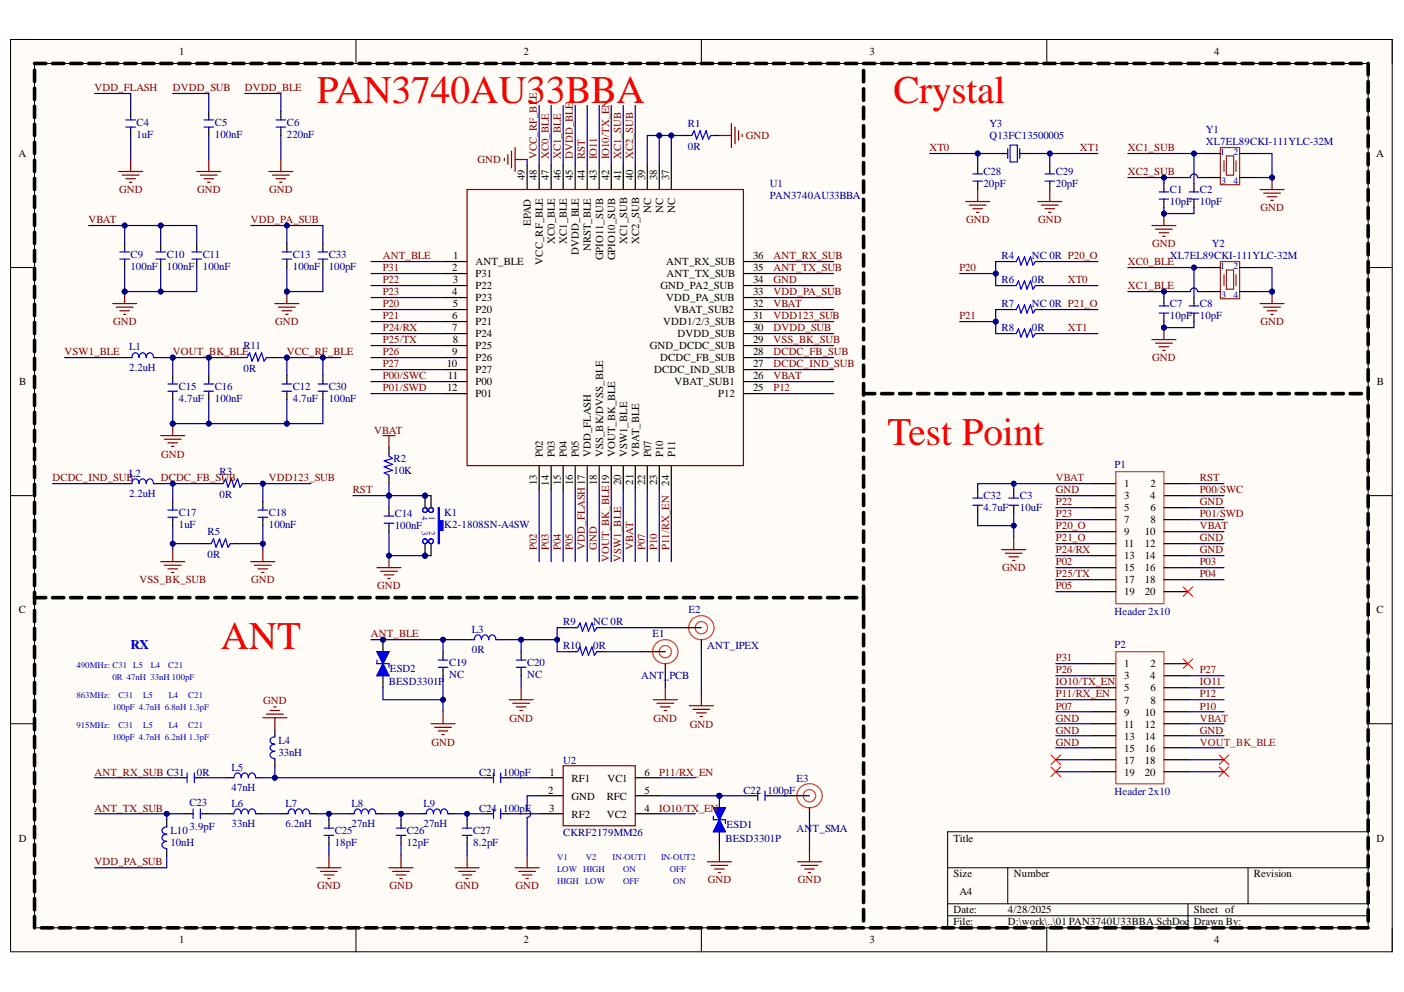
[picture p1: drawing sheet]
<svg xmlns="http://www.w3.org/2000/svg" width="297mm" height="210mm" viewBox="0 0 297 210" stroke-linecap="round" stroke-linejoin="round" font-family="sans-serif">
<defs><g id="words">
<g font-size="8.3" fill="#f00">
<text x="67" y="21.8">PAN3740AU33BBA</text>
<text x="189" y="21.8">Crystal</text>
<text x="187.7" y="94.2">Test Point</text>
<text x="46.7" y="137.4">ANT</text>
</g>
<text font-size="2.8" fill="#00f" x="27.6" y="137.3">RX</text>
<g font-size="2.3">
<text x="37.9" y="11.7">1</text>
<text x="110.8" y="11.7">2</text>
<text x="183.9" y="11.7">3</text>
<text x="256.9" y="11.7">4</text>
<text x="3.9" y="33.3">A</text>
<text x="291.1" y="33.3">A</text>
<text x="111" y="38" transform="rotate(-90 111 38)">49</text>
<text x="113.5" y="38" transform="rotate(-90 113.5 38)">48</text>
<text x="116.1" y="38" transform="rotate(-90 116.1 38)">47</text>
<text x="118.6" y="38" transform="rotate(-90 118.6 38)">46</text>
<text x="121.2" y="38" transform="rotate(-90 121.2 38)">45</text>
<text x="123.7" y="38" transform="rotate(-90 123.7 38)">44</text>
<text x="126.2" y="38" transform="rotate(-90 126.2 38)">43</text>
<text x="128.9" y="38" transform="rotate(-90 128.9 38)">42</text>
<text x="131.4" y="38" transform="rotate(-90 131.4 38)">41</text>
<text x="133.9" y="38" transform="rotate(-90 133.9 38)">40</text>
<text x="136.5" y="38" transform="rotate(-90 136.5 38)">39</text>
<text x="139" y="38" transform="rotate(-90 139 38)">38</text>
<text x="141.6" y="38" transform="rotate(-90 141.6 38)">37</text>
<text x="112.3" y="47.8" transform="rotate(-90 112.3 47.8)">EPAD</text>
<text x="137.7" y="45" transform="rotate(-90 137.7 45)">NC</text>
<text x="140.3" y="45" transform="rotate(-90 140.3 45)">NC</text>
<text x="142.8" y="45" transform="rotate(-90 142.8 45)">NC</text>
<text x="117.4" y="51.7" transform="rotate(-90 117.4 51.7)">XC0_BLE</text>
<text x="119.9" y="51.7" transform="rotate(-90 119.9 51.7)">XC1_BLE</text>
<text x="122.4" y="53.9" transform="rotate(-90 122.4 53.9)">DVDD_BLE</text>
<text x="125" y="53.2" transform="rotate(-90 125 53.2)">NRST_BLE</text>
<text x="132.7" y="51.7" transform="rotate(-90 132.7 51.7)">XC1_SUB</text>
<text x="135.2" y="51.7" transform="rotate(-90 135.2 51.7)">XC2_SUB</text>
<text x="95.7" y="57.4">2</text>
<text x="95.8" y="59.9">3</text>
<text x="95.9" y="54.9">1</text>
<text x="100.6" y="56.1">ANT_BLE</text>
<text x="100.6" y="58.7">P31</text>
<text x="114.8" y="56" transform="rotate(-90 114.8 56)">VCC_RF_BLE</text>
<text x="127.6" y="55" transform="rotate(-90 127.6 55)">GPIO11_SUB</text>
<text x="130.1" y="55" transform="rotate(-90 130.1 55)">GPIO10_SUB</text>
<text x="141" y="56.1">ANT_RX_SUB</text>
<text x="141" y="58.7">ANT_TX_SUB</text>
<text x="159.3" y="59.9">34</text>
<text x="159.3" y="57.4">35</text>
<text x="159.3" y="54.9">36</text>
<text x="95.7" y="62.5">4</text>
<text x="95.8" y="65">5</text>
<text x="100.6" y="61.2">P22</text>
<text x="100.6" y="63.7">P23</text>
<text x="139.8" y="61.2">GND_PA2_SUB</text>
<text x="141" y="63.7">VDD_PA_SUB</text>
<text x="159.3" y="65">32</text>
<text x="159.3" y="62.5">33</text>
<text x="95.7" y="67.6">6</text>
<text x="95.7" y="70.1">7</text>
<text x="100.6" y="66.3">P20</text>
<text x="100.6" y="68.8">P21</text>
<text x="100.6" y="71.4">P24</text>
<text x="140.3" y="68.8">VDD1/2/3_SUB</text>
<text x="142.6" y="66.3">VBAT_SUB2</text>
<text x="143.3" y="71.4">DVDD_SUB</text>
<text x="159.3" y="70.1">30</text>
<text x="159.3" y="67.6">31</text>
<text x="94.5" y="77.7">10</text>
<text x="95.7" y="75.2">9</text>
<text x="95.8" y="72.6">8</text>
<text x="100.6" y="73.9">P25</text>
<text x="100.6" y="76.4">P26</text>
<text x="137.5" y="73.9">GND_DCDC_SUB</text>
<text x="139.7" y="76.4">DCDC_FB_SUB</text>
<text x="159.3" y="77.7">27</text>
<text x="159.3" y="75.2">28</text>
<text x="159.3" y="72.6">29</text>
<text x="4.1" y="81.5">B</text>
<text x="94.6" y="82.8">12</text>
<text x="94.8" y="80.2">11</text>
<text x="100.6" y="79">P27</text>
<text x="100.6" y="81.5">P00</text>
<text x="138.4" y="79">DCDC_IND_SUB</text>
<text x="142.7" y="81.5">VBAT_SUB1</text>
<text x="159.3" y="82.8">25</text>
<text x="159.3" y="80.2">26</text>
<text x="291.3" y="81.5">B</text>
<text x="100.6" y="84">P01</text>
<text x="152" y="84">P12</text>
<text x="114.8" y="96.7" transform="rotate(-90 114.8 96.7)">P02</text>
<text x="117.4" y="96.7" transform="rotate(-90 117.4 96.7)">P03</text>
<text x="119.9" y="96.7" transform="rotate(-90 119.9 96.7)">P04</text>
<text x="122.4" y="96.7" transform="rotate(-90 122.4 96.7)">P05</text>
<text x="125" y="96.7" transform="rotate(-90 125 96.7)">VDD_FLASH</text>
<text x="127.6" y="96.7" transform="rotate(-90 127.6 96.7)">VSS_BK/DVSS_BLE</text>
<text x="130.1" y="96.7" transform="rotate(-90 130.1 96.7)">VOUT_BK_BLE</text>
<text x="132.7" y="96.7" transform="rotate(-90 132.7 96.7)">VSW1_BLE</text>
<text x="135.2" y="96.7" transform="rotate(-90 135.2 96.7)">VBAT_BLE</text>
<text x="137.7" y="96.7" transform="rotate(-90 137.7 96.7)">P07</text>
<text x="140.3" y="96.7" transform="rotate(-90 140.3 96.7)">P10</text>
<text x="142.8" y="96.7" transform="rotate(-90 142.8 96.7)">P11</text>
<text x="113.5" y="102.6" transform="rotate(-90 113.5 102.6)">13</text>
<text x="116.1" y="102.8" transform="rotate(-90 116.1 102.8)">14</text>
<text x="118.6" y="102.7" transform="rotate(-90 118.6 102.7)">15</text>
<text x="121.2" y="102.7" transform="rotate(-90 121.2 102.7)">16</text>
<text x="126.2" y="102.7" transform="rotate(-90 126.2 102.7)">18</text>
<text x="131.4" y="102.7" transform="rotate(-90 131.4 102.7)">20</text>
<text x="133.9" y="102.6" transform="rotate(-90 133.9 102.6)">21</text>
<text x="136.5" y="102.7" transform="rotate(-90 136.5 102.7)">22</text>
<text x="139" y="102.6" transform="rotate(-90 139 102.6)">23</text>
<text x="141.6" y="102.8" transform="rotate(-90 141.6 102.8)">24</text>
<text x="237.8" y="103.1">1</text>
<text x="237.8" y="105.7">3</text>
<text x="243.3" y="105.7">4</text>
<text x="243.4" y="103.1">2</text>
<text x="237.8" y="108.2">5</text>
<text x="237.8" y="110.8">7</text>
<text x="237.8" y="113.3">9</text>
<text x="242.2" y="113.3">10</text>
<text x="243.4" y="108.2">6</text>
<text x="243.4" y="110.8">8</text>
<text x="237.8" y="115.8">11</text>
<text x="237.8" y="118.4">13</text>
<text x="242.2" y="115.8">12</text>
<text x="242.2" y="118.4">14</text>
<text x="237.8" y="120.9">15</text>
<text x="237.8" y="123.4">17</text>
<text x="237.8" y="126">19</text>
<text x="242.2" y="120.9">16</text>
<text x="242.2" y="123.4">18</text>
<text x="242.2" y="126">20</text>
<text x="4" y="129.8">C</text>
<text x="291.2" y="129.8">C</text>
<text x="237.8" y="141.2">1</text>
<text x="237.8" y="143.7">3</text>
<text x="243.3" y="143.7">4</text>
<text x="243.4" y="141.2">2</text>
<text x="237.8" y="146.3">5</text>
<text x="237.8" y="148.9">7</text>
<text x="243.4" y="146.3">6</text>
<text x="243.4" y="148.9">8</text>
<text x="237.8" y="151.4">9</text>
<text x="237.8" y="154">11</text>
<text x="242.2" y="151.4">10</text>
<text x="242.2" y="154">12</text>
<text x="237.8" y="156.5">13</text>
<text x="237.8" y="159">15</text>
<text x="237.8" y="161.6">17</text>
<text x="242.2" y="156.5">14</text>
<text x="242.2" y="159">16</text>
<text x="242.2" y="161.6">18</text>
<text x="116" y="167.9">2</text>
<text x="116.3" y="164.1">1</text>
<text x="120.9" y="165.4">RF1</text>
<text x="128.5" y="165.4">VC1</text>
<text x="136.4" y="167.9">5</text>
<text x="136.4" y="164.1">6</text>
<text x="237.8" y="164.1">19</text>
<text x="242.2" y="164.1">20</text>
<text x="116.2" y="171.7">3</text>
<text x="120.9" y="169.2">GND</text>
<text x="120.9" y="173">RF2</text>
<text x="128.4" y="173">VC2</text>
<text x="128.4" y="169.2">RFC</text>
<text x="136.4" y="171.7">4</text>
<text x="4" y="178.1">D</text>
<text x="201.7" y="178.1">Title</text>
<text x="291.2" y="178.1">D</text>
<text x="201.7" y="185.7">Size</text>
<text x="214.5" y="185.7">Number</text>
<text x="265.2" y="185.7">Revision</text>
<text x="203" y="189.5">A4</text>
<text x="201.7" y="193.3">Date:</text>
<text x="201.7" y="195.8">File:</text>
<text x="213.2" y="193.3">4/28/2025</text>
<text x="213.2" y="195.8">D:\work\..\01 PAN3740U33BBA.SchDoc</text>
<text x="252.6" y="193.3">Sheet of</text>
<text x="252.6" y="195.8">Drawn By:</text>
<text x="37.9" y="199.6">1</text>
<text x="110.8" y="199.6">2</text>
<text x="183.9" y="199.6">3</text>
<text x="256.9" y="199.6">4</text>
</g>
<g font-size="2.3" fill="#800000">
<text x="20" y="19.3">VDD_FLASH</text>
<text x="36.6" y="19.3">DVDD_SUB</text>
<text x="51.8" y="19.3">DVDD_BLE</text>
<text x="157.8" y="29.5">GND</text>
<text x="101" y="34.6">GND</text>
<text x="113.5" y="33.7" transform="rotate(-90 113.5 33.7)">VCC_RF_BLE</text>
<text x="116.1" y="33.7" transform="rotate(-90 116.1 33.7)">XC0_BLE</text>
<text x="118.6" y="33.7" transform="rotate(-90 118.6 33.7)">XC1_BLE</text>
<text x="121.2" y="33.7" transform="rotate(-90 121.2 33.7)">DVDD_BLE</text>
<text x="123.7" y="33.7" transform="rotate(-90 123.7 33.7)">RST</text>
<text x="126.2" y="33.7" transform="rotate(-90 126.2 33.7)">IO11</text>
<text x="128.9" y="33.7" transform="rotate(-90 128.9 33.7)">IO10/TX_EN</text>
<text x="131.4" y="33.7" transform="rotate(-90 131.4 33.7)">XC1_SUB</text>
<text x="133.9" y="33.7" transform="rotate(-90 133.9 33.7)">XC2_SUB</text>
<text x="196.6" y="32">XT0</text>
<text x="228.4" y="32">XT1</text>
<text x="238.6" y="32">XC1_SUB</text>
<text x="25.2" y="40.9">GND</text>
<text x="41.7" y="40.9">GND</text>
<text x="56.9" y="40.9">GND</text>
<text x="238.6" y="37.1">XC2_SUB</text>
<text x="18.7" y="47.3">VBAT</text>
<text x="53" y="47.3">VDD_PA_SUB</text>
<text x="204.4" y="47.3">GND</text>
<text x="219.6" y="47.3">GND</text>
<text x="266.7" y="44.7">GND</text>
<text x="243.8" y="52.3">GND</text>
<text x="81" y="54.9">ANT_BLE</text>
<text x="81" y="57.4">P31</text>
<text x="81" y="59.9">P22</text>
<text x="163.6" y="59.9">GND</text>
<text x="163.6" y="57.4">ANT_TX_SUB</text>
<text x="163.6" y="54.9">ANT_RX_SUB</text>
<text x="203" y="57.4">P20</text>
<text x="225.9" y="59.9">XT0</text>
<text x="238.6" y="56.1">XC0_BLE</text>
<text x="81" y="65">P20</text>
<text x="81" y="62.5">P23</text>
<text x="163.6" y="65">VBAT</text>
<text x="163.6" y="62.5">VDD_PA_SUB</text>
<text x="238.6" y="61.2">XC1_BLE</text>
<text x="23.9" y="68.8">GND</text>
<text x="58.2" y="68.8">GND</text>
<text x="81" y="67.6">P21</text>
<text x="81" y="70.1">P24/RX</text>
<text x="163.6" y="70.1">DVDD_SUB</text>
<text x="163.6" y="67.6">VDD123_SUB</text>
<text x="203" y="67.6">P21</text>
<text x="225.9" y="70.1">XT1</text>
<text x="266.7" y="68.8">GND</text>
<text x="13.6" y="75.2">VSW1_BLE</text>
<text x="36.6" y="75.2">VOUT_BK_BLE</text>
<text x="60.7" y="75.2">VCC_RF_BLE</text>
<text x="81" y="72.6">P25/TX</text>
<text x="81" y="75.2">P26</text>
<text x="81" y="77.7">P27</text>
<text x="163.6" y="77.7">DCDC_IND_SUB</text>
<text x="163.6" y="75.2">DCDC_FB_SUB</text>
<text x="163.6" y="72.6">VSS_BK_SUB</text>
<text x="243.8" y="76.4">GND</text>
<text x="81" y="80.2">P00/SWC</text>
<text x="81" y="82.8">P01/SWD</text>
<text x="163.6" y="82.8">P12</text>
<text x="163.6" y="80.2">VBAT</text>
<text x="79.2" y="91.7">VBAT</text>
<text x="11.1" y="101.9">DCDC_IND_SUB</text>
<text x="34" y="101.9">DCDC_FB_SUB</text>
<text x="34.1" y="96.8">GND</text>
<text x="56.9" y="101.9">VDD123_SUB</text>
<text x="253.8" y="101.9">RST</text>
<text x="74.6" y="104.4">RST</text>
<text x="223.4" y="107">P22</text>
<text x="223.4" y="104.4">GND</text>
<text x="253.8" y="104.4">P00/SWC</text>
<text x="253.8" y="107">GND</text>
<text x="223.4" y="109.5">P23</text>
<text x="223.4" y="112">P20_O</text>
<text x="253.8" y="109.5">P01/SWD</text>
<text x="253.8" y="112">VBAT</text>
<text x="113.5" y="116.3" transform="rotate(-90 113.5 116.3)">P02</text>
<text x="116.1" y="116.3" transform="rotate(-90 116.1 116.3)">P03</text>
<text x="118.6" y="116.3" transform="rotate(-90 118.6 116.3)">P04</text>
<text x="121.2" y="116.3" transform="rotate(-90 121.2 116.3)">P05</text>
<text x="123.7" y="116.3" transform="rotate(-90 123.7 116.3)">VDD_FLASH17</text>
<text x="126.2" y="116.3" transform="rotate(-90 126.2 116.3)">GND</text>
<text x="128.9" y="118.9" transform="rotate(-90 128.9 118.9)">VOUT_BK_BLE19</text>
<text x="131.4" y="118.9" transform="rotate(-90 131.4 118.9)">VSW1_BLE</text>
<text x="133.9" y="116.3" transform="rotate(-90 133.9 116.3)">VBAT</text>
<text x="136.5" y="116.3" transform="rotate(-90 136.5 116.3)">P07</text>
<text x="139" y="116.3" transform="rotate(-90 139 116.3)">P10</text>
<text x="141.6" y="116.3" transform="rotate(-90 141.6 116.3)">P11/RX_EN</text>
<text x="223.4" y="114.6">P21_O</text>
<text x="223.4" y="117.1">P24/RX</text>
<text x="223.4" y="119.6">P02</text>
<text x="253.8" y="119.6">P03</text>
<text x="253.8" y="114.6">GND</text>
<text x="253.8" y="117.1">GND</text>
<text x="29.5" y="123.4">VSS_BK_SUB</text>
<text x="53.1" y="123.4">GND</text>
<text x="79.8" y="124.7">GND</text>
<text x="212" y="120.9">GND</text>
<text x="223.4" y="124.7">P05</text>
<text x="223.4" y="122.2">P25/TX</text>
<text x="253.8" y="122.2">P04</text>
<text x="78.4" y="134.9">ANT_BLE</text>
<text x="223.4" y="139.9">P31</text>
<text x="223.4" y="142.5">P26</text>
<text x="253.8" y="142.5">P27</text>
<text x="55.7" y="148.9">GND</text>
<text x="223.4" y="147.5">P11/RX_EN</text>
<text x="223.4" y="145">IO10/TX_EN</text>
<text x="253.8" y="147.5">P12</text>
<text x="253.8" y="145">IO11</text>
<text x="107.8" y="152.7">GND</text>
<text x="138.3" y="152.7">GND</text>
<text x="145.9" y="154">GND</text>
<text x="223.4" y="150.2">P07</text>
<text x="223.4" y="152.7">GND</text>
<text x="223.4" y="155.2">GND</text>
<text x="253.8" y="150.2">P10</text>
<text x="253.8" y="155.2">GND</text>
<text x="91.3" y="157.8">GND</text>
<text x="223.4" y="157.8">GND</text>
<text x="20" y="164.1">ANT_RX_SUB C31</text>
<text x="139.4" y="164.1">P11/RX_EN</text>
<text x="20" y="171.7">ANT_TX_SUB</text>
<text x="139.4" y="171.7">IO10/TX_EN</text>
<text x="20" y="183.1">VDD_PA_SUB</text>
<text x="67.1" y="188.2">GND</text>
<text x="82.4" y="188.2">GND</text>
<text x="96.4" y="188.2">GND</text>
<text x="109.1" y="188.2">GND</text>
<text x="149.8" y="186.9">GND</text>
<text x="168.8" y="186.9">GND</text>
</g>
<g font-size="2.3" fill="#000080">
<text x="28.9" y="26.6">C4</text>
<text x="28.9" y="29.3">1uF</text>
<text x="45.4" y="26.6">C5</text>
<text x="45.4" y="29.3">100nF</text>
<text x="60.7" y="26.6">C6</text>
<text x="60.7" y="29.3">220nF</text>
<text x="145.5" y="26.9">R1</text>
<text x="209.3" y="26.9">Y3</text>
<text x="209.3" y="29.5">Q13FC13500005</text>
<text x="255.1" y="28.2">Y1</text>
<text x="145.5" y="31.8">0R</text>
<text x="255.1" y="30.8">XL7EL89CKI-111YLC-32M</text>
<text x="162.9" y="39.7">U1</text>
<text x="208.1" y="37.1">C28</text>
<text x="208.1" y="39.7">20pF</text>
<text x="223.4" y="37.1">C29</text>
<text x="223.4" y="39.7">20pF</text>
<text x="247.5" y="40.9">C1</text>
<text x="253.8" y="40.9">C2</text>
<text x="162.9" y="42.2">PAN3740AU33BBA</text>
<text x="247.5" y="43.5">10pF</text>
<text x="253.8" y="43.5">10pF</text>
<text x="256.4" y="52.3">Y2</text>
<text x="27.6" y="54.6">C9</text>
<text x="27.6" y="57.2">100nF</text>
<text x="35.3" y="54.6">C10</text>
<text x="35.3" y="57.2">100nF</text>
<text x="42.9" y="54.6">C11</text>
<text x="42.9" y="57.2">100nF</text>
<text x="61.9" y="54.6">C13</text>
<text x="61.9" y="57.2">100nF</text>
<text x="69.5" y="54.6">C33</text>
<text x="69.5" y="57.2">100pF</text>
<text x="211.9" y="59.9">R6</text>
<text x="211.9" y="54.9">R4</text>
<text x="218.3" y="59.9">0R</text>
<text x="218.3" y="54.9">NC 0R P20_O</text>
<text x="247.5" y="54.9">XL7EL89CKI-111YLC-32M</text>
<text x="211.9" y="65">R7</text>
<text x="218.3" y="65">NC 0R P21_O</text>
<text x="247.5" y="65">C7</text>
<text x="253.8" y="65">C8</text>
<text x="211.9" y="70.1">R8</text>
<text x="218.3" y="70.1">0R</text>
<text x="247.5" y="67.6">10pF</text>
<text x="253.8" y="67.6">10pF</text>
<text x="27.3" y="74.1">L1</text>
<text x="51.5" y="73.9">R11</text>
<text x="27.3" y="78.5">2.2uH</text>
<text x="37.8" y="82.5">C15</text>
<text x="45.4" y="82.5">C16</text>
<text x="51.5" y="78.7">0R</text>
<text x="61.9" y="82.5">C12</text>
<text x="69.5" y="82.5">C30</text>
<text x="37.8" y="85.1">4.7uF</text>
<text x="45.4" y="85.1">100nF</text>
<text x="61.9" y="85.1">4.7uF</text>
<text x="69.5" y="85.1">100nF</text>
<text x="27.3" y="100.9">L2</text>
<text x="46.5" y="100.6">R3</text>
<text x="83.3" y="97.8">R2</text>
<text x="83.3" y="100.4">10K</text>
<text x="235.8" y="99.1">P1</text>
<text x="27.3" y="105.2">2.2uH</text>
<text x="46.5" y="105.4">0R</text>
<text x="208.1" y="105.7">C32</text>
<text x="215.8" y="105.7">C3</text>
<text x="37.8" y="109.2">C17</text>
<text x="37.8" y="111.8">1uF</text>
<text x="43.9" y="113.3">R5</text>
<text x="56.9" y="109.2">C18</text>
<text x="56.9" y="111.8">100nF</text>
<text x="83.5" y="109.5">C14</text>
<text x="83.5" y="112">100nF</text>
<text x="94" y="109.2">K1</text>
<text x="94" y="111.8">K2-1808SN-A4SW</text>
<text x="208.1" y="108.2">4.7uF</text>
<text x="215.8" y="108.2">10uF</text>
<text x="43.9" y="118.1">0R</text>
<text x="145.7" y="129.8">E2</text>
<text x="235.8" y="130">Header 2x10</text>
<text x="99.8" y="133.8">L3</text>
<text x="119.1" y="137.4">R10</text>
<text x="119.1" y="132.3">R9</text>
<text x="125.5" y="137.4">0R</text>
<text x="125.5" y="132.3">NC 0R</text>
<text x="138.1" y="134.9">E1</text>
<text x="149.6" y="137.4">ANT_IPEX</text>
<text x="235.8" y="137.1">P2</text>
<text x="82.5" y="142.2">ESD2</text>
<text x="95" y="140.9">C19</text>
<text x="95" y="143.5">NC</text>
<text x="99.8" y="138.2">0R</text>
<text x="111.5" y="140.9">C20</text>
<text x="111.5" y="143.5">NC</text>
<text x="135.6" y="143.7">ANT_PCB</text>
<text x="82.2" y="145">BESD3301P</text>
<text x="58.9" y="157.5">L4</text>
<text x="58.9" y="160">33nH</text>
<text x="119.1" y="161.6">U2</text>
<text x="41.6" y="164.1">0R</text>
<text x="49" y="163.1">L5</text>
<text x="49" y="167.4">47nH</text>
<text x="101.4" y="164.1">C21</text>
<text x="106.4" y="164.1">100pF</text>
<text x="157.3" y="167.9">C22</text>
<text x="162.4" y="167.9">100pF</text>
<text x="168.5" y="165.4">E3</text>
<text x="40.1" y="170.4">C23</text>
<text x="49" y="170.7">L6</text>
<text x="60.4" y="170.7">L7</text>
<text x="74.4" y="170.7">L8</text>
<text x="89.6" y="170.7">L9</text>
<text x="101.4" y="171.7">C24</text>
<text x="106.4" y="171.7">100pF</text>
<text x="235.8" y="168.2">Header 2x10</text>
<text x="36" y="176.5">L10</text>
<text x="36" y="179.1">10nH</text>
<text x="40.1" y="175.5">3.9pF</text>
<text x="49" y="175">33nH</text>
<text x="60.4" y="175">6.2nH</text>
<text x="70.8" y="176.5">C25</text>
<text x="70.8" y="179.1">18pF</text>
<text x="74.4" y="175">27nH</text>
<text x="86" y="176.5">C26</text>
<text x="86" y="179.1">12pF</text>
<text x="89.6" y="175">27nH</text>
<text x="100.1" y="176.5">C27</text>
<text x="100.1" y="179.1">8.2pF</text>
<text x="119.1" y="176.8">CKRF2179MM26</text>
<text x="153.5" y="178.1">BESD3301P</text>
<text x="153.7" y="175.3">ESD1</text>
<text x="168.5" y="176">AN</text>
<text x="171.9" y="176">T_SMA</text>
</g>
<g font-size="2.3" fill="#85200c">
<text x="223.4" y="101.9">VBAT</text>
<text x="253.8" y="152.7">VBAT</text>
<text x="253.8" y="157.8">VOUT_BK_BLE</text>
</g>
<g font-size="2" fill="#000080">
<text x="258.1" y="32.8">1</text>
<text x="260.9" y="32.8">2</text>
<text x="258.4" y="38.9">3</text>
<text x="260.9" y="38.9">4</text>
<text x="258.1" y="57">1</text>
<text x="260.9" y="57">2</text>
<text x="258.4" y="63.1">3</text>
<text x="260.9" y="63.1">4</text>
</g>
<g font-size="1.9" fill="#00f">
<text x="89.3" y="109.2" transform="rotate(90 89.3 109.2)">4</text>
<text x="89.3" y="112.3" transform="rotate(90 89.3 112.3)">3</text>
<text x="90.8" y="109.2" transform="rotate(90 90.8 109.2)">1</text>
<text x="90.8" y="112.3" transform="rotate(90 90.8 112.3)">2</text>
<text x="16.2" y="141.4">490MHz: C31 L5</text>
<text x="23.8" y="143.9">0R 47nH 33nH 100pF</text>
<text x="31.9" y="141.4">L4</text>
<text x="35.6" y="141.4">C21</text>
<text x="16.2" y="147.7">863MHz:</text>
<text x="25" y="147.7">C31</text>
<text x="30.3" y="147.7">L5</text>
<text x="35.7" y="147.7">L4</text>
<text x="39.8" y="147.7">C21</text>
<text x="16.2" y="154">915MHz:</text>
<text x="23.8" y="150.2">100pF 4.7nH 6.8nH 1.3pF</text>
<text x="25" y="154">C31</text>
<text x="30.3" y="154">L5</text>
<text x="35.7" y="154">L4</text>
<text x="39.8" y="154">C21</text>
<text x="23.8" y="156.6">100pF 4.7nH 6.2nH 1.3pF</text>
<text x="117.9" y="181.9">V1</text>
<text x="117.9" y="184.5">LOW HIGH</text>
<text x="123.9" y="181.9">V2</text>
<text x="129.6" y="181.9">IN-OUT1</text>
<text x="131.8" y="184.5">ON</text>
<text x="139.9" y="181.9">IN-OUT2</text>
<text x="141.7" y="184.5">OFF</text>
<text x="117.9" y="187">HIGH LOW</text>
<text x="131.8" y="187">OFF</text>
<text x="142.4" y="187">ON</text>
</g>
</g></defs>
<path d="M2.2 8.4h292.3v193h-292.3z" fill-rule="evenodd" fill="#fffcf8"/>
<path d="M2.2 8.4h292.3v193h-292.3z" fill="none" stroke="#000" stroke-width=".21"/>
<path d="M7.3 13.4h282.2v182.9h-282.2z" fill-rule="evenodd" fill="#fffcf8"/>
<g fill="none" stroke="#000" stroke-width=".21">
<path d="M2.2 8.4h5.1M7.3 13.4h282.2v182.9h-282.2zM75.3 8.4v5M148.4 8.4v5M221.5 8.4v5M289.5 8.4h5v5M2.2 56.6h5.1M289.5 56.6h5M2.2 104.9h5.1M289.5 104.9h5M2.2 153.1h5.1M289.5 153.1h5"/>
<path d="M289.5 176h-89v20.3M75.3 196.3v5.1M148.4 196.3v5.1M200.5 183.6h89M200.5 191.2h89M200.5 193.8h89M213.2 183.6v7.6M221.5 196.3v5.1M251.3 191.2v5.1M264 183.6v7.6M294.5 196.3v5.1"/>
</g>
<g fill="none" stroke="#000" stroke-width=".25">
<path d="M27.6 23.6v1.3M27.6 27.4v1.3M111.5 35v5.1M114.1 35v5.1M116.6 35v5.1M119.2 35v5.1M121.7 35v5.1M124.2 35v5.1M126.8 35v5.1M129.3 35v5.1M131.9 35v5.1M134.4 35v5.1"/>
<path d="M136.9 35v5.1M139.5 35v5.1M142 35v5.1M93.7 55.3h5.1M93.7 57.9h5.1M157.3 55.3h5.1M157.3 57.9h5.1M36.5 79.5v1.2M93.7 60.4h5.1M93.7 63h5.1M93.7 65.5h5.1M93.7 68h5.1"/>
<path d="M93.7 70.6h5.1M93.7 73.1h5.1M93.7 75.7h5.1M93.7 78.2h5.1M157.3 60.4h5.1M157.3 63h5.1M157.3 65.5h5.1M157.3 68h5.1M157.3 70.6h5.1M157.3 73.1h5.1M157.3 75.7h5.1M157.3 78.2h5.1"/>
<path d="M36.5 83.3v1.3M93.7 80.7h5.1M93.7 83.3h5.1M114.1 98.5v5.1M116.6 98.5v5.1M119.2 98.5v5.1M121.7 98.5v5.1M124.2 98.5v5.1M126.8 98.5v5.1M129.3 98.5v5.1M131.9 98.5v5.1M134.4 98.5v5.1"/>
<path d="M136.9 98.5v5.1M139.5 98.5v5.1M142 98.5v5.1M157.3 80.7h5.1M157.3 83.3h5.1M231 102.3h5.1M231 104.9h5.1M231 107.4h5.1M231 110h5.1M231 112.5h5.1M231 115h5.1M231 117.6h5.1"/>
<path d="M246.2 102.3h5.1M246.2 104.9h5.1M246.2 107.4h5.1M246.2 110h5.1M246.2 112.5h5.1M246.2 115h5.1M246.2 117.6h5.1M231 120.1h5.1M231 122.7h5.1M231 125.2h5.1M246.2 120.1h5.1M246.2 122.7h5.1"/>
<path d="M246.2 125.2h5.1M231 140.4h5.1M231 143h5.1M231 145.5h5.1M231 148.1h5.1M231 150.6h5.1M231 153.1h5.1M231 155.7h5.1M231 158.2h5.1M246.2 140.4h5.1M246.2 143h5.1M246.2 145.5h5.1"/>
<path d="M246.2 148.1h5.1M246.2 150.6h5.1M246.2 153.1h5.1M246.2 155.7h5.1M246.2 158.2h5.1M231 160.8h5.1M231 163.3h5.1M246.2 160.8h5.1M246.2 163.3h5.1"/>
</g>
<path d="M25.1 36.3h5.1M25.9 37.1h3.5M26.6 37.8h2.1M27.4 38.6h.5M27.6 33.8v2.5M98.8 40.1h58.5v58.4h-58.5zM34 92.2h5.1M34.8 92.9h3.5M35.5 93.7h2.1M36.3 94.5h.5M36.5 89.6v2.6" fill="none" stroke="#800000" stroke-width=".25"/>
<path d="M236.1 99.8h10.1v27.9h-10.1zM236.1 137.9h10.1v27.9h-10.1z" fill="none" stroke="#de4f16" stroke-width=".25"/>
<path d="M250.3 124.2l2 2M250.3 139.4l2 2M252.3 124.2l-2 2M252.3 139.4l-2 2M222.4 159.7l2 2.1M224.4 159.7l-2 2.1M257.9 159.7l2.1 2.1M260 159.7l-2.1 2.1M222.4 162.3l2 2M224.4 162.3l-2 2M257.9 162.3l2.1 2M260 162.3l-2.1 2" fill="none" stroke="#f00" stroke-width=".21"/>
<path d="M26.6 26.9h2.1M26.6 25.4h2.1M27.6 24.9v.5M27.6 26.9v.5M35.5 82.8h2.1M35.5 81.2h2.1M36.5 80.7v.5M36.5 82.8v.5" fill="none" stroke="#00f" stroke-width=".25"/>
<circle cx="36.5" cy="89.6" r=".51" fill="#000080"/>
<circle cx="36.5" cy="89.6" r=".51" fill="none" stroke="#000080" stroke-width=".21"/>
<path d="M26.4 75.7h1.2M32.7 75.7h1.3M44.2 79.5v1.2M44.2 83.3v1.3" fill="none" stroke="#000" stroke-width=".25"/>
<path d="M27.6 75.7h.3a.79 .79 0 0 1 .8-1.1 .79 .79 0 0 1 .7 1.1 .79 .79 0 0 1 .8-1.1 .79 .79 0 0 1 .7 1.1 .8 .8 0 0 1 .8-1.1 .8 .8 0 0 1 .8 1.1h.2M43.2 82.8h2M43.2 81.2h2M44.2 80.7v.5M44.2 82.8v.5" fill="none" stroke="#00f" stroke-width=".25"/>
<circle cx="36.5" cy="75.7" r=".51" fill="#000080"/>
<circle cx="36.5" cy="75.7" r=".51" fill="none" stroke="#000080" stroke-width=".21"/>
<path d="M26.4 51.5v1.3M26.4 55.3v1.3" fill="none" stroke="#000" stroke-width=".25"/>
<path d="M25.4 54.8h2M25.4 53.3h2M26.4 52.8v.5M26.4 54.8v.5" fill="none" stroke="#00f" stroke-width=".25"/>
<path d="M23.8 64.2h5.1M24.6 65h3.6M25.4 65.8h2M26.1 66.5h.5M26.4 61.7v2.5" fill="none" stroke="#800000" stroke-width=".25"/>
<circle cx="26.4" cy="61.7" r=".51" fill="#000080"/>
<circle cx="26.4" cy="61.7" r=".51" fill="none" stroke="#000080" stroke-width=".21"/>
<g fill="none" stroke="#000" stroke-width=".25">
<path d="M44.2 23.6v1.3M44.2 27.4v1.3M34 51.5v1.3M34 55.3v1.3M41.6 51.5v1.3M41.6 55.3v1.3M60.7 51.5v1.3M60.7 55.3v1.3M26.4 102.3h1.2M32.7 102.3h1.3M36.5 106.1v1.3M36.5 110v1.2"/>
<path d="M42.9 115h1.3M45.4 102.3h1.3M49.2 115h1.3M51.8 102.3h1.3M55.6 106.1v1.3M55.6 110v1.2"/>
</g>
<g fill="none" stroke="#00f" stroke-width=".25">
<path d="M43.2 26.9h2M43.2 25.4h2M44.2 24.9v.5M44.2 26.9v.5M33 54.8h2M33 53.3h2M34 52.8v.5M34 54.8v.5M40.6 54.8h2M40.6 53.3h2M41.6 52.8v.5M41.6 54.8v.5"/>
<path d="M59.7 54.8h2M59.7 53.3h2M60.7 52.8v.5M60.7 54.8v.5M27.6 102.3h.3a.79 .79 0 0 1 .8-1 .79 .79 0 0 1 .7 1 .79 .79 0 0 1 .8-1 .79 .79 0 0 1 .7 1 .8 .8 0 0 1 .8-1 .8 .8 0 0 1 .8 1h.2M35.5 109.4h2.1M35.5 107.9h2.1M36.5 107.4v.5M36.5 109.4v.6M44.2 115h.5l.5-1 .5 1.8 .8-1.8 .5 1.8 .7-1.8 .5 1.8 .5-.8h.5M46.7 102.3h.5l.5-1 .5 1.8 .8-1.8 .5 1.8 .8-1.8 .5 1.8 .5-.8h.5M54.6 109.4h2"/>
<path d="M54.6 107.9h2M55.6 107.4v.5M55.6 109.4v.6"/>
</g>
<g fill="none" stroke="#800000" stroke-width=".25">
<path d="M41.6 36.3h5.1M42.4 37.1h3.5M43.2 37.8h2M43.9 38.6h.5M44.2 33.8v2.5M58.1 64.2h5.1M58.9 65h3.6M59.7 65.8h2M60.4 66.5h.5M60.7 61.7v2.5M34 118.8h5.1M34.8 119.6h3.5"/>
<path d="M36.5 116.3v2.5M53.1 118.8h5M53.8 119.6h3.6M55.6 116.3v2.5M35.5 120.4h2.1M36.3 121.1h.5M54.6 120.4h2M55.3 121.1h.6"/>
</g>
<circle cx="60.7" cy="61.7" r=".51" fill="#000080"/>
<circle cx="60.7" cy="61.7" r=".51" fill="none" stroke="#000080" stroke-width=".21"/>
<path d="M59.4 23.6v1.3M59.4 27.4v1.3M144.6 28.7h1.2M150.9 28.7h1.3M246.2 38.8v1.3M252.6 38.8v1.3M255.1 32.5h3.1M255.1 37.6h3.1M262.3 32.5h3M262.3 37.6h3M246.2 42.6v1.3M252.6 42.6v1.3" fill="none" stroke="#000" stroke-width=".25"/>
<g fill="none" stroke="#00f" stroke-width=".25">
<path d="M58.4 26.9h2M58.4 25.4h2M59.4 24.9v.5M59.4 26.9v.5M145.8 28.7h.5l.6-1 .5 1.7 .7-1.7 .5 1.7 .8-1.7 .5 1.7 .5-.7h.5M245.2 42.1h2.1M245.2 40.6h2.1M246.2 40.1v.5M246.2 42.1v.5M251.6 42.1h2M251.6 40.6h2M252.6 40.1v.5"/>
<path d="M252.6 42.1v.5"/>
</g>
<g fill="none" stroke="#800000" stroke-width=".25">
<path d="M56.9 36.3h5.1M57.6 37.1h3.6M58.4 37.8h2M59.2 38.6h.5M59.4 33.8v2.5M152.2 28.7h2.5M154.7 26.1v5.1M155.5 26.9v3.6M156.3 27.7v2M157 28.4v.5M269.1 37.6v2.5M266.6 40.1h5.1"/>
<path d="M267.3 40.9h3.6M268.1 41.6h2M268.9 42.4h.5"/>
</g>
<path d="M258.2 31.2h4.1v7.9h-4.1zM259 34v2.3M259.5 33h1.5v4.1h-1.5zM261.5 34v2.3" fill="none" stroke="#930" stroke-width=".25"/>
<circle cx="269.1" cy="37.6" r=".51" fill="#000080"/>
<circle cx="269.1" cy="37.6" r=".51" fill="none" stroke="#000080" stroke-width=".21"/>
<path d="M243.7 47.7h5.1M244.5 48.5h3.5M245.2 49.2h2.1M246 50h.5M246.2 45.2v2.5" fill="none" stroke="#800000" stroke-width=".25"/>
<circle cx="246.2" cy="45.2" r=".51" fill="#000080"/>
<circle cx="246.2" cy="45.2" r=".51" fill="none" stroke="#000080" stroke-width=".21"/>
<path d="M258.2 55.3h4.1v7.9h-4.1zM259 58.1v2.3M259.5 57.1h1.5v4.1h-1.5zM261.5 58.1v2.3" fill="none" stroke="#930" stroke-width=".25"/>
<path d="M255.1 56.6h3.1M262.3 56.6h3M246.2 63v1.2M246.2 66.8v1.2M252.6 63v1.2M252.6 66.8v1.2M255.1 61.7h3.1M262.3 61.7h3" fill="none" stroke="#000" stroke-width=".25"/>
<path d="M245.2 66.3h2.1M245.2 64.7h2.1M246.2 64.2v.5M246.2 66.3v.5M251.6 66.3h2M251.6 64.7h2M252.6 64.2v.5M252.6 66.3v.5" fill="none" stroke="#00f" stroke-width=".25"/>
<path d="M266.6 64.2h5.1M267.3 65h3.6M268.1 65.8h2M268.9 66.5h.5M269.1 61.7v2.5" fill="none" stroke="#800000" stroke-width=".25"/>
<circle cx="269.1" cy="61.7" r=".51" fill="#000080"/>
<circle cx="269.1" cy="61.7" r=".51" fill="none" stroke="#000080" stroke-width=".21"/>
<path d="M243.7 71.9h5.1M244.5 72.6h3.5M245.2 73.4h2.1M246 74.1h.5M246.2 69.3v2.6" fill="none" stroke="#800000" stroke-width=".25"/>
<circle cx="246.2" cy="69.3" r=".51" fill="#000080"/>
<circle cx="246.2" cy="69.3" r=".51" fill="none" stroke="#000080" stroke-width=".21"/>
<g fill="none" stroke="#000" stroke-width=".25">
<path d="M214.5 103.6v1.3M214.5 107.4v1.3M58.1 154.4v1.3M35.3 173.5v1.2M35.3 179.8v1.3M39.1 172.2h1.3M42.9 172.2h1.3M48 164.6h1.2M48 172.2h1.2M54.3 164.6h1.3M54.3 172.2h1.3M58.1 160.8v1.2"/>
<path d="M59.4 172.2h1.3M65.8 172.2h1.2M69.6 173.5v1.2M69.6 177.3v1.2M73.4 172.2h1.3M79.7 172.2h1.3M84.8 173.5v1.2M84.8 177.3v1.2M88.6 172.2h1.3M95 172.2h1.3M98.8 173.5v1.2M98.8 177.3v1.2"/>
<path d="M102.6 164.6h1.3M102.6 172.2h1.3M106.4 164.6h1.3M106.4 172.2h1.3M114.1 164.6h5.1M114.1 172.2h5.1M114.1 168.4h5.1M134.4 164.6h5.1M134.4 172.2h5.1M134.4 168.4h5.1"/>
</g>
<g fill="none" stroke="#00f" stroke-width=".25">
<path d="M213.5 106.9h2M213.5 105.4h2M214.5 104.9v.5M214.5 106.9v.5M58.1 155.7v.2a.8 .8 0 0 0-1 .8 .8 .8 0 0 0 1 .8 .79 .79 0 0 0-1 .7 .79 .79 0 0 0 1 .8 .8 .8 0 0 0-1 .7 .8 .8 0 0 0 1 .8v.3M35.3 174.7v.3a.79 .79 0 0 0-1 .7 .79 .79 0 0 0 1 .8 .79 .79 0 0 0-1 .8 .79 .79 0 0 0 1 .7 .8 .8 0 0 0-1 .8 .8 .8 0 0 0 1 .8v.2M40.4 172.2h.5M40.9 171.2v2M42.4 172.2h.5M42.4 171.2v2M49.2 164.6h.3a.8 .8 0 0 1 .8-1.1 .8 .8 0 0 1 .7 1.1 .79 .79 0 0 1 .8-1.1 .79 .79 0 0 1 .8 1.1 .8 .8 0 0 1 .7-1.1 .8 .8 0 0 1 .8 1.1h.2M49.2 172.2h.3a.8 .8 0 0 1 .8-1 .8 .8 0 0 1 .7 1 .79 .79 0 0 1 .8-1 .79 .79 0 0 1 .8 1 .8 .8 0 0 1 .7-1 .8 .8 0 0 1 .8 1h.2"/>
<path d="M60.7 172.2h.2a.8 .8 0 0 1 .8-1 .8 .8 0 0 1 .8 1 .79 .79 0 0 1 .7-1 .79 .79 0 0 1 .8 1 .8 .8 0 0 1 .8-1 .8 .8 0 0 1 .7 1h.3M68.6 175.2h2M68.6 176.8h2M69.6 174.7v.5M69.6 176.8v.5M74.7 172.2h.2a.8 .8 0 0 1 .8-1 .8 .8 0 0 1 .7 1 .79 .79 0 0 1 .8-1 .79 .79 0 0 1 .8 1 .79 .79 0 0 1 .7-1 .79 .79 0 0 1 .8 1h.2M83.8 175.2h2.1M83.8 176.8h2.1M84.8 174.7v.5M84.8 176.8v.5M89.9 172.2h.3a.8 .8 0 0 1 .7-1 .8 .8 0 0 1 .8 1 .79 .79 0 0 1 .8-1 .79 .79 0 0 1 .7 1 .79 .79 0 0 1 .8-1 .79 .79 0 0 1 .7 1h.3M97.8 175.2h2"/>
<path d="M97.8 176.8h2M98.8 174.7v.5M98.8 176.8v.5M103.9 164.6h.5M103.9 172.2h.5M104.4 163.5v2.1M104.4 171.2v2M105.9 164.6h.5M105.9 172.2h.5M105.9 163.5v2.1M105.9 171.2v2"/>
</g>
<g fill="none" stroke="#800000" stroke-width=".25">
<path d="M211.9 116.3h5.1M212.7 117.1h3.5M213.5 117.8h2M214.2 118.6h.5M214.5 113.8v2.5M55.6 151.9h5.1M56.4 151.1h3.5M57.1 150.3h2.1M57.9 149.6h.5M58.1 151.9v2.5M119.2 162h15.2v12.7h-15.2zM67 183.6h5.1"/>
<path d="M67.8 184.4h3.6M68.6 185.1h2M69.3 185.9h.5M69.6 181.1v2.5M82.3 183.6h5.1M83.1 184.4h3.5M83.8 185.1h2.1M84.6 185.9h.5M84.8 181.1v2.5M96.3 183.6h5.1M97 184.4h3.6M97.8 185.1h2"/>
<path d="M98.6 185.9h.5M98.8 181.1v2.5M109 183.6h5.1M109.7 184.4h3.6M110.5 185.1h2M111.3 185.9h.5M111.5 181.1v2.5"/>
</g>
<circle cx="152.2" cy="168.4" r=".51" fill="#000080"/>
<circle cx="152.2" cy="168.4" r=".51" fill="none" stroke="#000080" stroke-width=".21"/>
<path d="M152.2 168.4v2.5M152.2 176v2.5" fill="none" stroke="#000" stroke-width=".25"/>
<path d="M150.9 173.5h2.6M152.2 173.5l1.3 2.5h-2.6z" fill="none" stroke="#00f" stroke-width=".25"/>
<circle cx="152.2" cy="168.4" r=".51" fill="#000080"/>
<circle cx="152.2" cy="168.4" r=".51" fill="none" stroke="#000080" stroke-width=".21"/>
<path d="M150.9 172.7v.8M153.5 170.9h-2.6l1.3 2.6 1.3-2.6" fill="none" stroke="#00f" stroke-width=".25"/>
<path d="M152.2 173.5l1.3 2.5h-2.6z" fill="#00f"/>
<path d="M152.2 173.5l1.3 2.5h-2.6z" fill="none" stroke="#00f" stroke-width=".21"/>
<path d="M150.9 170.9h2.6l-1.3 2.6z" fill="#00f"/>
<path d="M150.9 170.9h2.6l-1.3 2.6z" fill="none" stroke="#00f" stroke-width=".21"/>
<g fill="none" stroke="#00f" stroke-width=".25">
<path d="M82.3 96v.5l.8 .5-1.8 .5 1.8 .8-1.8 .5 1.8 .7-1.8 .5 1 .6v.5M81.3 110.7h2M81.3 109.2h2M82.3 108.7v.5M82.3 110.7v.5M92.7 139.7h2M93.7 139.2v.5M100.1 135.4h.2a.79 .79 0 0 1 .8-1.1 .79 .79 0 0 1 .8 1.1 .8 .8 0 0 1 .7-1.1 .8 .8 0 0 1 .8 1.1 .79 .79 0 0 1 .8-1.1 .79 .79 0 0 1 .7 1.1h.3M109.2 139.7h2.1M110.3 139.2v.5M92.7 141.2h2M93.7 141.2v.5"/>
<path d="M109.2 141.2h2.1M110.3 141.2v.5M153.5 173.5v.7M159.8 168.4h.5M160.3 167.4v2M161.9 167.4v2M161.9 168.4h.5"/>
</g>
<g fill="none" stroke="#000" stroke-width=".25">
<path d="M82.3 94.7v1.3M82.3 101.1v1.2M82.3 107.4v1.3M82.3 111.2v1.3M93.7 137.9v1.3M98.8 135.4h1.3M105.2 135.4h1.2M110.3 137.9v1.3M135.7 137.9h5.1M143.3 132.8h5.1M148.4 135.4v2.5M93.7 141.7v1.3"/>
<path d="M110.3 141.7v1.3M140.8 140.4v2.6M158.6 168.4h1.2M162.4 168.4h1.2M166.2 168.4h5.1M171.3 170.9v2.6"/>
</g>
<g fill="none" stroke="#de4f16" stroke-width=".25">
<path d="M143.4 137.8a2.65 2.65 0 0 0-3.2-2.4 2.65 2.65 0 0 0-1.8 3.7 2.71 2.71 0 0 0 2.9 1.3 2.71 2.71 0 0 0 2.1-2.4M151.1 132.8a2.65 2.65 0 0 0-3.3-2.5 2.65 2.65 0 0 0-1.8 3.7 2.71 2.71 0 0 0 2.9 1.3 2.71 2.71 0 0 0 2.2-2.4M173.9 168.3a2.65 2.65 0 0 0-3.2-2.4 2.65 2.65 0 0 0-1.8 3.7 2.71 2.71 0 0 0 2.9 1.3 2.71 2.71 0 0 0 2.1-2.4"/>
<circle cx="140.8" cy="137.9" r="1.3"/>
<circle cx="148.4" cy="132.8" r="1.3"/>
<circle cx="171.3" cy="168.4" r="1.3"/>
</g>
<g fill="none" stroke="#800000" stroke-width=".25">
<path d="M82.3 117.6v2.5M79.7 120.1h5.1M80.5 120.9h3.6M81.3 121.6h2M82 122.4h.5M91.2 153.1h5.1M92 153.9h3.5M92.7 154.7h2M93.5 155.4h.5M93.7 150.6v2.5M107.7 148.1h5.1M108.5 148.8h3.5"/>
<path d="M109.2 149.6h2.1M110 150.3h.5M110.3 145.5v2.6M138.2 148.1h5.1M139 148.8h3.5M139.7 149.6h2.1M140.5 150.3h.5M140.8 145.5v2.6M145.8 149.3h5.1M146.6 150.1h3.6M147.4 150.8h2M148.1 151.6h.5"/>
<path d="M148.4 146.8v2.5M152.2 179.8v2.5M171.3 179.8v2.5M149.7 182.3h5M150.4 183.1h3.6M151.2 183.9h2M151.9 184.6h.6M168.7 182.3h5.1M169.5 183.1h3.5M170.2 183.9h2.1M171 184.6h.5"/>
</g>
<circle cx="82.3" cy="117.6" r=".51" fill="#000080"/>
<circle cx="82.3" cy="117.6" r=".51" fill="none" stroke="#000080" stroke-width=".21"/>
<g fill="none" stroke="#800000" stroke-width=".25">
<path d="M106.7 33.5v.5M107.5 32.7v2.1M108.2 32v3.5M109 31.2v5.1M109 33.8h2.5M204.3 42.6h5.1M205.1 43.4h3.5M205.8 44.2h2.1M206.6 44.9h.5M206.8 40.1v2.5M219.6 42.6h5M220.3 43.4h3.6"/>
<path d="M221.1 44.2h2M221.8 44.9h.6M222.1 40.1v2.5M81 92.2h2.6M82.3 92.2v2.5"/>
</g>
<g fill="none" stroke="#000" stroke-width=".25">
<path d="M206.8 35v1.3M206.8 38.8v1.3M211.9 32.5h1.3M215.7 32.5h1.3M222.1 35v1.3M222.1 38.8v1.3M213.2 55.3h1.3M219.6 55.3h1.2M50.5 75.7h1.3M56.9 75.7h1.2M60.7 79.5v1.2M68.3 79.5v1.2"/>
<path d="M213.2 60.4h1.3M213.2 70.6h1.3M213.2 65.5h1.3M219.6 60.4h1.2M219.6 70.6h1.2M219.6 65.5h1.2M60.7 83.3v1.3M68.3 83.3v1.3M120.4 137.9h1.3M120.4 132.8h1.3M126.8 137.9h1.2M126.8 132.8h1.2"/>
</g>
<g fill="none" stroke="#00f" stroke-width=".25">
<path d="M205.8 38.3h2.1M205.8 36.8h2.1M206.8 36.3v.5M206.8 38.3v.5M213.2 31.5v2M213.7 30.7h1.5v3.6h-1.5zM215.7 31.5v2M221.1 38.3h2M221.1 36.8h2M222.1 36.3v.5M222.1 38.3v.5M214.5 55.3h.5l.5-1 .5 1.8 .8-1.8 .5 1.8 .7-1.8 .5 1.8 .6-.8h.5"/>
<path d="M51.8 75.7h.5l.5-1.1 .5 1.8 .8-1.8 .5 1.8 .7-1.8 .6 1.8 .5-.7h.5M214.5 60.4h.5l.5-1 .5 1.8 .8-1.8 .5 1.8 .7-1.8 .5 1.8 .6-.8h.5M214.5 70.6h.5l.5-1 .5 1.7 .8-1.7 .5 1.7 .7-1.7 .5 1.7 .6-.7h.5M214.5 65.5h.5l.5-1 .5 1.8 .8-1.8 .5 1.8 .7-1.8 .5 1.8 .6-.8h.5M59.7 82.8h2M59.7 81.2h2M60.7 80.7v.5M60.7 82.8v.5M67.3 82.8h2M67.3 81.2h2M68.3 80.7v.5M68.3 82.8v.5"/>
<path d="M121.7 137.9h.5l.5-1 .5 1.8 .8-1.8 .5 1.8 .8-1.8 .5 1.8 .5-.8h.5M121.7 132.8h.5l.5-1 .5 1.8 .8-1.8 .5 1.8 .8-1.8 .5 1.8 .5-.8h.5"/>
</g>
<circle cx="60.7" cy="75.7" r=".51" fill="#000080"/>
<circle cx="60.7" cy="75.7" r=".51" fill="none" stroke="#000080" stroke-width=".21"/>
<path d="M68.3 51.5v1.3M68.3 55.3v1.3M206.8 103.6v1.3M206.8 107.4v1.3M37.8 164.6h1.3M41.6 164.6h1.3" fill="none" stroke="#000" stroke-width=".25"/>
<path d="M67.3 54.8h2M67.3 53.3h2M68.3 52.8v.5M68.3 54.8v.5M205.8 106.9h2.1M205.8 105.4h2.1M206.8 104.9v.5M206.8 106.9v.5M39.1 164.6h.5M39.6 163.5v2.1M41.1 163.5v2.1M41.1 164.6h.5" fill="none" stroke="#00f" stroke-width=".25"/>
<g fill="none" stroke="#000" stroke-width=".76">
<path d="M7.3 14.9v2.3M7.3 18.7v2.4M7.3 13.4h2.4M11.1 13.4h2.4M14.9 13.4h2.4M18.7 13.4h2.4M22.6 13.4h2.3M26.4 13.4h2.4M30.2 13.4h2.4M34 13.4h2.4M37.8 13.4h2.4M41.6 13.4h2.4"/>
<path d="M45.4 13.4h2.4M49.2 13.4h2.4M53.1 13.4h2.3M56.9 13.4h2.4M60.7 13.4h2.4M64.5 13.4h2.4M68.3 13.4h2.4M72.1 13.4h2.4M75.9 13.4h2.4M79.7 13.4h2.4M83.6 13.4h2.3M87.4 13.4h2.4"/>
<path d="M91.2 13.4h2.4M95 13.4h2.4M98.8 13.4h2.4M102.6 13.4h2.4M106.4 13.4h2.4M110.3 13.4h2.3M114.1 13.4h2.3M117.9 13.4h2.4M121.7 13.4h2.4M125.5 13.4h2.4M129.3 13.4h2.4M133.1 13.4h2.4"/>
<path d="M136.9 13.4h2.4M140.8 13.4h2.3M144.6 13.4h2.3M148.4 13.4h2.4M152.2 13.4h2.4M156 13.4h2.4M159.8 13.4h2.4M163.6 13.4h2.4M167.4 13.4h2.4M171.3 13.4h2.3M175.1 13.4h2.4M178.9 13.4h2.4"/>
<path d="M182.7 14.9v2.4M182.7 18.8v2.4M182.7 13.4h2.4M186.5 13.4h2.4M190.3 13.4h2.4M194.1 13.4h2.4M198 13.4h2.3M201.8 13.4h2.4M205.6 13.4h2.4M209.4 13.4h2.4M213.2 13.4h2.4M217 13.4h2.4"/>
<path d="M220.8 13.4h2.4M224.6 13.4h2.4M228.5 13.4h2.3M232.3 13.4h2.4M236.1 13.4h2.4M239.9 13.4h2.4M243.7 13.4h2.4M247.5 13.4h2.4M251.3 13.4h2.4M255.1 13.4h2.4M259 13.4h2.3M262.8 13.4h2.4"/>
<path d="M266.6 13.4h2.4M270.4 13.4h2.4M274.2 13.4h2.4M278 13.4h2.4M281.8 13.4h2.4M285.6 13.4h2.4M289.5 13.4v2.4M289.5 17.2v2.4M7.3 22.5v2.4M7.3 26.3v2.4M7.3 30.1v2.4M7.3 33.9v2.4"/>
<path d="M7.3 37.7v2.4M182.7 22.7v2.4M182.7 26.6v2.4M182.7 30.5v2.4M182.7 34.4v2.4M182.7 38.3v2.4M289.5 21.1v2.3M289.5 24.9v2.3M289.5 28.7v2.4M289.5 32.5v2.4M289.5 36.3v2.4M7.3 41.5v2.4"/>
<path d="M7.3 45.3v2.4M7.3 49.2v2.3M7.3 53v2.3M7.3 56.8v2.4M182.7 42.2v2.4M182.7 46.1v2.4M182.7 50v2.4M182.7 53.9v2.4M182.7 57.8v2.4M289.5 40.1v2.4M289.5 43.9v2.4M289.5 47.7v2.4"/>
<path d="M289.5 51.5v2.4M289.5 55.3v2.4M289.5 59.2v2.3M7.3 60.6v2.4M7.3 64.4v2.4M7.3 68.2v2.4M7.3 72v2.4M7.3 75.8v2.4M7.3 79.6v2.4M182.7 61.7v2.4M182.7 65.6v2.4M182.7 69.5v2.4"/>
<path d="M182.7 73.4v2.4M182.7 77.3v2.4M289.5 63v2.3M289.5 66.8v2.4M289.5 70.6v2.4M289.5 74.4v2.4M289.5 78.2v2.4M7.3 83.4v2.4M7.3 87.3v2.3M7.3 91.1v2.3M7.3 94.9v2.4M7.3 98.7v2.4"/>
<path d="M182.7 81.2v2.4M182.7 85.1v2.4M182.7 89v2.4M182.7 92.9v2.4M182.7 96.7v2.5M182.7 83.3h2.4M186.5 83.3h2.4M190.3 83.3h2.4M194.1 83.3h2.4M198 83.3h2.3M201.8 83.3h2.4M205.6 83.3h2.4"/>
<path d="M209.4 83.3h2.4M213.2 83.3h2.4M217 83.3h2.4M220.8 83.3h2.4M224.6 83.3h2.4M228.5 83.3h2.3M232.3 83.3h2.4M236.1 83.3h2.4M239.9 83.3h2.4M243.7 83.3h2.4M247.5 83.3h2.4M251.3 83.3h2.4"/>
<path d="M255.1 83.3h2.4M259 83.3h2.3M262.8 83.3h2.4M266.6 83.3h2.4M270.4 83.3h2.4M274.2 83.3h2.4M278 83.3h2.4M281.8 83.3h2.4M285.6 83.3h2.4M289.5 82v2.4M289.5 85.8v2.4M289.5 89.6v2.4"/>
<path d="M289.5 93.4v2.4M289.5 97.3v2.3M7.3 102.5v2.4M7.3 106.3v2.4M7.3 110.1v2.4M7.3 113.9v2.4M7.3 117.7v2.4M182.7 100.6v2.5M182.7 104.5v2.5M182.7 108.4v2.5M182.7 112.3v2.5M182.7 116.2v2.5"/>
<path d="M289.5 101.1v2.3M289.5 104.9v2.4M289.5 108.7v2.4M289.5 112.5v2.4M289.5 116.3v2.4M7.3 126.5h2.4M7.3 121.5v2.4M7.3 125.4v2.3M7.3 129.2v2.3M7.3 133v2.4M7.3 136.8v2.4M11.1 126.5h2.4"/>
<path d="M14.9 126.5h2.4M18.7 126.5h2.4M22.6 126.5h2.3M26.4 126.5h2.4M30.2 126.5h2.4M34 126.5h2.4M37.8 126.5h2.4M41.6 126.5h2.4M45.4 126.5h2.4M49.2 126.5h2.4M53.1 126.5h2.3M56.9 126.5h2.4"/>
<path d="M60.7 126.5h2.4M64.5 126.5h2.4M68.3 126.5h2.4M72.1 126.5h2.4M75.9 126.5h2.4M79.7 126.5h2.4M83.6 126.5h2.3M87.4 126.5h2.4M91.2 126.5h2.4M95 126.5h2.4M98.8 126.5h2.4M102.6 126.5h2.4"/>
<path d="M106.4 126.5h2.4M110.3 126.5h2.3M114.1 126.5h2.3M117.9 126.5h2.4M121.7 126.5h2.4M125.5 126.5h2.4M129.3 126.5h2.4M133.1 126.5h2.4M136.9 126.5h2.4M140.8 126.5h2.3M144.6 126.5h2.3M148.4 126.5h2.4"/>
<path d="M152.2 126.5h2.4M156 126.5h2.4M159.8 126.5h2.4M163.6 126.5h2.4M167.4 126.5h2.4M171.3 126.5h2.3M175.1 126.5h2.4M178.9 126.5h2.4M182.7 120.1v2.5M182.7 124v4.9M182.7 130.4v2.4M182.7 134.2v2.5"/>
<path d="M182.7 138.1v2.4M289.5 120.1v2.4M289.5 123.9v2.4M289.5 127.7v2.4M289.5 131.5v2.4M289.5 135.4v2.3M289.5 139.2v2.3M7.3 140.6v2.4M7.3 144.4v2.4M7.3 148.2v2.4M7.3 152v2.4M7.3 155.8v2.4"/>
<path d="M7.3 159.6v2.4M182.7 142v2.4M182.7 145.9v2.4M182.7 149.8v2.4M182.7 153.6v2.5M182.7 157.5v2.4M289.5 143v2.4M289.5 146.8v2.4M289.5 150.6v2.4M289.5 154.4v2.4M289.5 158.2v2.4M7.3 163.5v2.3"/>
<path d="M7.3 167.3v2.3M7.3 171.1v2.4M7.3 174.9v2.4M7.3 178.7v2.4M182.7 161.4v2.4M182.7 165.3v2.4M182.7 169.1v2.5M182.7 173v2.5M182.7 176.9v2.4M289.5 162v2.4M289.5 165.8v2.4M289.5 169.6v2.4"/>
<path d="M289.5 173.5v2.3M289.5 177.3v2.4M7.3 182.5v2.4M7.3 186.3v2.4M7.3 190.1v2.4M7.3 193.9v2.4M8.7 196.3h2.4M12.6 196.3h2.3M16.4 196.3h2.4M20.2 196.3h2.4M24 196.3h2.4M27.8 196.3h2.4"/>
<path d="M31.6 196.3h2.4M35.4 196.3h2.4M39.2 196.3h2.4M43.1 196.3h2.3M46.9 196.3h2.4M50.7 196.3h2.4M54.5 196.3h2.4M58.3 196.3h2.4M62.1 196.3h2.4M65.9 196.3h2.4M69.7 196.3h2.4M73.6 196.3h2.3"/>
<path d="M77.4 196.3h2.4M81.2 196.3h2.4M85 196.3h2.4M88.8 196.3h2.4M92.6 196.3h2.4M96.4 196.3h2.4M100.3 196.3h2.3M104.1 196.3h2.3M107.9 196.3h2.4M111.7 196.3h2.4M115.5 196.3h2.4M119.3 196.3h2.4"/>
<path d="M123.1 196.3h2.4M126.9 196.3h2.4M130.8 196.3h2.3M134.6 196.3h2.3M138.4 196.3h2.4M142.2 196.3h2.4M146 196.3h2.4M149.8 196.3h2.4M153.6 196.3h2.4M157.4 196.3h2.4M161.3 196.3h2.3M165.1 196.3h2.4"/>
<path d="M168.9 196.3h2.4M172.7 196.3h2.4M176.5 196.3h2.4M180.3 196.3h2.4M182.7 180.8v2.4M182.7 184.7v2.4M182.7 188.6v2.4M182.7 192.4v2.5M184.1 196.3h2.4M187.9 196.3h2.4M191.8 196.3h2.3M195.6 196.3h2.4"/>
<path d="M199.4 196.3h2.4M203.2 196.3h2.4M207 196.3h2.4M210.8 196.3h2.4M214.6 196.3h2.4M218.4 196.3h2.4M222.3 196.3h2.3M226.1 196.3h2.4M229.9 196.3h2.4M233.7 196.3h2.4M237.5 196.3h2.4M241.3 196.3h2.4"/>
<path d="M245.1 196.3h2.4M249 196.3h2.3M252.8 196.3h2.3M256.6 196.3h2.4M260.4 196.3h2.4M264.2 196.3h2.4M268 196.3h2.4M271.8 196.3h2.4M275.6 196.3h2.4M279.5 196.3h2.3M283.3 196.3h2.3M287.1 196.3h2.4"/>
<path d="M289.5 181.1v2.4M289.5 184.9v2.4M289.5 188.7v2.4M289.5 192.5v2.4"/>
</g>
<g fill="none" stroke="#000080" stroke-width=".25">
<path d="M20 19.8h7.6v3.8M27.6 28.7v5.1M36.5 84.6v5M223.4 104.9h7.6M223.4 107.4h7.6M223.4 110h7.6M223.4 112.5h7.6M223.4 115h7.6M223.4 117.6h7.6M251.3 104.9h7.7M251.3 107.4h7.7M251.3 110h7.7"/>
<path d="M251.3 112.5h7.7M251.3 115h7.7M251.3 117.6h7.7M251.3 102.3h7.7M223.4 120.1h7.6M223.4 122.7h7.6M223.4 125.2h7.6M251.3 120.1h7.7M251.3 122.7h7.7M223.4 140.4h7.6M223.4 143h7.6M223.4 145.5h7.6"/>
<path d="M223.4 148.1h7.6M223.4 150.6h7.6M223.4 153.1h7.6M223.4 155.7h7.6M223.4 158.2h7.6M251.3 143h7.7M251.3 145.5h7.7M251.3 148.1h7.7M251.3 150.6h7.7M251.3 153.1h7.7M251.3 155.7h7.7M251.3 158.2h7.7"/>
<path d="M223.4 160.8h7.6M223.4 163.3h7.6M251.3 160.8h7.7M251.3 163.3h7.7"/>
</g>
<circle cx="36.5" cy="89.6" r=".51" fill="#000080"/>
<circle cx="36.5" cy="89.6" r=".51" fill="none" stroke="#000080" stroke-width=".21"/>
<path d="M13.7 75.7h12.7M34 75.7h2.5v3.8" fill="none" stroke="#000080" stroke-width=".25"/>
<circle cx="36.5" cy="75.7" r=".51" fill="#000080"/>
<circle cx="36.5" cy="75.7" r=".51" fill="none" stroke="#000080" stroke-width=".21"/>
<path d="M36.5 75.7h7.7" fill="none" stroke="#000080" stroke-width=".25"/>
<circle cx="36.5" cy="75.7" r=".51" fill="#000080"/>
<circle cx="36.5" cy="75.7" r=".51" fill="none" stroke="#000080" stroke-width=".21"/>
<circle cx="44.2" cy="75.7" r=".51" fill="#000080"/>
<circle cx="44.2" cy="75.7" r=".51" fill="none" stroke="#000080" stroke-width=".21"/>
<path d="M44.2 84.6v5h-7.7" fill="none" stroke="#000080" stroke-width=".25"/>
<circle cx="44.2" cy="89.6" r=".51" fill="#000080"/>
<circle cx="44.2" cy="89.6" r=".51" fill="none" stroke="#000080" stroke-width=".21"/>
<circle cx="36.5" cy="89.6" r=".51" fill="#000080"/>
<circle cx="36.5" cy="89.6" r=".51" fill="none" stroke="#000080" stroke-width=".21"/>
<path d="M50.5 75.7h-6.3v3.8" fill="none" stroke="#000080" stroke-width=".25"/>
<circle cx="44.2" cy="75.7" r=".51" fill="#000080"/>
<circle cx="44.2" cy="75.7" r=".51" fill="none" stroke="#000080" stroke-width=".21"/>
<path d="M18.7 47.7h7.7v3.8" fill="none" stroke="#000080" stroke-width=".25"/>
<circle cx="26.4" cy="47.7" r=".51" fill="#000080"/>
<circle cx="26.4" cy="47.7" r=".51" fill="none" stroke="#000080" stroke-width=".21"/>
<path d="M26.4 56.6v5.1" fill="none" stroke="#000080" stroke-width=".25"/>
<circle cx="26.4" cy="61.7" r=".51" fill="#000080"/>
<circle cx="26.4" cy="61.7" r=".51" fill="none" stroke="#000080" stroke-width=".21"/>
<path d="M26.4 47.7h7.6v3.8" fill="none" stroke="#000080" stroke-width=".25"/>
<circle cx="34" cy="47.7" r=".51" fill="#000080"/>
<circle cx="34" cy="47.7" r=".51" fill="none" stroke="#000080" stroke-width=".21"/>
<circle cx="26.4" cy="47.7" r=".51" fill="#000080"/>
<circle cx="26.4" cy="47.7" r=".51" fill="none" stroke="#000080" stroke-width=".21"/>
<path d="M34 56.6v5.1h-7.6" fill="none" stroke="#000080" stroke-width=".25"/>
<circle cx="34" cy="61.7" r=".51" fill="#000080"/>
<circle cx="34" cy="61.7" r=".51" fill="none" stroke="#000080" stroke-width=".21"/>
<circle cx="26.4" cy="61.7" r=".51" fill="#000080"/>
<circle cx="26.4" cy="61.7" r=".51" fill="none" stroke="#000080" stroke-width=".21"/>
<path d="M11.1 102.3h15.3M34 102.3h11.4" fill="none" stroke="#000080" stroke-width=".25"/>
<circle cx="36.5" cy="102.3" r=".51" fill="#000080"/>
<circle cx="36.5" cy="102.3" r=".51" fill="none" stroke="#000080" stroke-width=".21"/>
<path d="M36.5 111.2v3.8" fill="none" stroke="#000080" stroke-width=".25"/>
<circle cx="36.5" cy="115" r=".51" fill="#000080"/>
<circle cx="36.5" cy="115" r=".51" fill="none" stroke="#000080" stroke-width=".21"/>
<path d="M42.9 115h-6.4v1.3" fill="none" stroke="#000080" stroke-width=".25"/>
<circle cx="36.5" cy="115" r=".51" fill="#000080"/>
<circle cx="36.5" cy="115" r=".51" fill="none" stroke="#000080" stroke-width=".21"/>
<path d="M55.6 102.3v3.8" fill="none" stroke="#000080" stroke-width=".25"/>
<circle cx="55.6" cy="102.3" r=".51" fill="#000080"/>
<circle cx="55.6" cy="102.3" r=".51" fill="none" stroke="#000080" stroke-width=".21"/>
<path d="M55.6 115v1.3" fill="none" stroke="#000080" stroke-width=".25"/>
<circle cx="55.6" cy="115" r=".51" fill="#000080"/>
<circle cx="55.6" cy="115" r=".51" fill="none" stroke="#000080" stroke-width=".21"/>
<path d="M55.6 111.2v3.8h-5.1" fill="none" stroke="#000080" stroke-width=".25"/>
<circle cx="55.6" cy="115" r=".51" fill="#000080"/>
<circle cx="55.6" cy="115" r=".51" fill="none" stroke="#000080" stroke-width=".21"/>
<path d="M36.5 19.8h7.7v3.8M44.2 28.7v5.1M34 47.7h7.6v3.8" fill="none" stroke="#000080" stroke-width=".25"/>
<circle cx="34" cy="47.7" r=".51" fill="#000080"/>
<circle cx="34" cy="47.7" r=".51" fill="none" stroke="#000080" stroke-width=".21"/>
<path d="M41.6 56.6v5.1h-7.6" fill="none" stroke="#000080" stroke-width=".25"/>
<circle cx="34" cy="61.7" r=".51" fill="#000080"/>
<circle cx="34" cy="61.7" r=".51" fill="none" stroke="#000080" stroke-width=".21"/>
<path d="M53.1 47.7h7.6v3.8" fill="none" stroke="#000080" stroke-width=".25"/>
<circle cx="60.7" cy="47.7" r=".51" fill="#000080"/>
<circle cx="60.7" cy="47.7" r=".51" fill="none" stroke="#000080" stroke-width=".21"/>
<path d="M60.7 56.6v5.1" fill="none" stroke="#000080" stroke-width=".25"/>
<circle cx="60.7" cy="61.7" r=".51" fill="#000080"/>
<circle cx="60.7" cy="61.7" r=".51" fill="none" stroke="#000080" stroke-width=".21"/>
<path d="M51.8 19.8h7.6v3.8M59.4 28.7v5.1M265.3 37.6h3.8" fill="none" stroke="#000080" stroke-width=".25"/>
<circle cx="269.1" cy="37.6" r=".51" fill="#000080"/>
<circle cx="269.1" cy="37.6" r=".51" fill="none" stroke="#000080" stroke-width=".21"/>
<path d="M265.3 32.5h3.8v5.1" fill="none" stroke="#000080" stroke-width=".25"/>
<circle cx="269.1" cy="37.6" r=".51" fill="#000080"/>
<circle cx="269.1" cy="37.6" r=".51" fill="none" stroke="#000080" stroke-width=".21"/>
<path d="M246.2 43.9v1.3" fill="none" stroke="#000080" stroke-width=".25"/>
<circle cx="246.2" cy="45.2" r=".51" fill="#000080"/>
<circle cx="246.2" cy="45.2" r=".51" fill="none" stroke="#000080" stroke-width=".21"/>
<path d="M246.2 37.6v1.2" fill="none" stroke="#000080" stroke-width=".25"/>
<circle cx="246.2" cy="37.6" r=".51" fill="#000080"/>
<circle cx="246.2" cy="37.6" r=".51" fill="none" stroke="#000080" stroke-width=".21"/>
<path d="M252.6 32.5v6.3" fill="none" stroke="#000080" stroke-width=".25"/>
<circle cx="252.6" cy="32.5" r=".51" fill="#000080"/>
<circle cx="252.6" cy="32.5" r=".51" fill="none" stroke="#000080" stroke-width=".21"/>
<path d="M252.6 43.9v1.3h-6.4" fill="none" stroke="#000080" stroke-width=".25"/>
<circle cx="246.2" cy="45.2" r=".51" fill="#000080"/>
<circle cx="246.2" cy="45.2" r=".51" fill="none" stroke="#000080" stroke-width=".21"/>
<path d="M265.3 61.7h3.8" fill="none" stroke="#000080" stroke-width=".25"/>
<circle cx="269.1" cy="61.7" r=".51" fill="#000080"/>
<circle cx="269.1" cy="61.7" r=".51" fill="none" stroke="#000080" stroke-width=".21"/>
<path d="M265.3 56.6h3.8v5.1" fill="none" stroke="#000080" stroke-width=".25"/>
<circle cx="269.1" cy="61.7" r=".51" fill="#000080"/>
<circle cx="269.1" cy="61.7" r=".51" fill="none" stroke="#000080" stroke-width=".21"/>
<path d="M246.2 68v1.3" fill="none" stroke="#000080" stroke-width=".25"/>
<circle cx="246.2" cy="69.3" r=".51" fill="#000080"/>
<circle cx="246.2" cy="69.3" r=".51" fill="none" stroke="#000080" stroke-width=".21"/>
<path d="M246.2 61.7v1.3" fill="none" stroke="#000080" stroke-width=".25"/>
<circle cx="246.2" cy="61.7" r=".51" fill="#000080"/>
<circle cx="246.2" cy="61.7" r=".51" fill="none" stroke="#000080" stroke-width=".21"/>
<path d="M252.6 56.6v6.4" fill="none" stroke="#000080" stroke-width=".25"/>
<circle cx="252.6" cy="56.6" r=".51" fill="#000080"/>
<circle cx="252.6" cy="56.6" r=".51" fill="none" stroke="#000080" stroke-width=".21"/>
<path d="M252.6 68v1.3h-6.4" fill="none" stroke="#000080" stroke-width=".25"/>
<circle cx="246.2" cy="69.3" r=".51" fill="#000080"/>
<circle cx="246.2" cy="69.3" r=".51" fill="none" stroke="#000080" stroke-width=".21"/>
<path d="M231 102.3h-16.5v1.3" fill="none" stroke="#000080" stroke-width=".25"/>
<circle cx="214.5" cy="102.3" r=".51" fill="#000080"/>
<circle cx="214.5" cy="102.3" r=".51" fill="none" stroke="#000080" stroke-width=".21"/>
<path d="M39.1 172.2h-3.8v1.3M35.3 181.1v2.5h-15.3" fill="none" stroke="#000080" stroke-width=".25"/>
<circle cx="35.3" cy="172.2" r=".51" fill="#000080"/>
<circle cx="35.3" cy="172.2" r=".51" fill="none" stroke="#000080" stroke-width=".21"/>
<path d="M20 172.2h15.3M44.2 172.2h3.8" fill="none" stroke="#000080" stroke-width=".25"/>
<circle cx="35.3" cy="172.2" r=".51" fill="#000080"/>
<circle cx="35.3" cy="172.2" r=".51" fill="none" stroke="#000080" stroke-width=".21"/>
<path d="M58.1 162v2.6h-2.5" fill="none" stroke="#000080" stroke-width=".25"/>
<circle cx="58.1" cy="164.6" r=".51" fill="#000080"/>
<circle cx="58.1" cy="164.6" r=".51" fill="none" stroke="#000080" stroke-width=".21"/>
<path d="M55.6 172.2h3.8M67 172.2h2.6v1.3" fill="none" stroke="#000080" stroke-width=".25"/>
<circle cx="69.6" cy="172.2" r=".51" fill="#000080"/>
<circle cx="69.6" cy="172.2" r=".51" fill="none" stroke="#000080" stroke-width=".21"/>
<path d="M69.6 172.2h3.8M69.6 178.5v2.6" fill="none" stroke="#000080" stroke-width=".25"/>
<circle cx="69.6" cy="172.2" r=".51" fill="#000080"/>
<circle cx="69.6" cy="172.2" r=".51" fill="none" stroke="#000080" stroke-width=".21"/>
<path d="M81 172.2h3.8v1.3" fill="none" stroke="#000080" stroke-width=".25"/>
<circle cx="84.8" cy="172.2" r=".51" fill="#000080"/>
<circle cx="84.8" cy="172.2" r=".51" fill="none" stroke="#000080" stroke-width=".21"/>
<path d="M84.8 172.2h3.8" fill="none" stroke="#000080" stroke-width=".25"/>
<circle cx="84.8" cy="172.2" r=".51" fill="#000080"/>
<circle cx="84.8" cy="172.2" r=".51" fill="none" stroke="#000080" stroke-width=".21"/>
<path d="M96.3 172.2h2.5v1.3" fill="none" stroke="#000080" stroke-width=".25"/>
<circle cx="98.8" cy="172.2" r=".51" fill="#000080"/>
<circle cx="98.8" cy="172.2" r=".51" fill="none" stroke="#000080" stroke-width=".21"/>
<path d="M98.8 172.2h3.8" fill="none" stroke="#000080" stroke-width=".25"/>
<circle cx="98.8" cy="172.2" r=".51" fill="#000080"/>
<circle cx="98.8" cy="172.2" r=".51" fill="none" stroke="#000080" stroke-width=".21"/>
<path d="M58.1 164.6h44.5M84.8 178.5v2.6M98.8 178.5v2.6M107.7 172.2h6.4M107.7 164.6h6.4" fill="none" stroke="#000080" stroke-width=".25"/>
<circle cx="58.1" cy="164.6" r=".51" fill="#000080"/>
<circle cx="58.1" cy="164.6" r=".51" fill="none" stroke="#000080" stroke-width=".21"/>
<path d="M114.1 168.4h-2.6v3a.77 .77 0 0 1 .8 .8 .77 .77 0 0 1-.8 .8v8.1M139.5 164.6h7.6M139.5 172.2h7.6M139.5 168.4h12.7" fill="none" stroke="#000080" stroke-width=".25"/>
<circle cx="152.2" cy="168.4" r=".51" fill="#000080"/>
<circle cx="152.2" cy="168.4" r=".51" fill="none" stroke="#000080" stroke-width=".21"/>
<path d="M152.2 168.4h6.4" fill="none" stroke="#000080" stroke-width=".25"/>
<circle cx="152.2" cy="168.4" r=".51" fill="#000080"/>
<circle cx="152.2" cy="168.4" r=".51" fill="none" stroke="#000080" stroke-width=".21"/>
<path d="M93.7 135.4v2.5M152.2 178.5v1.3M163.6 168.4h2.6M171.3 173.5v6.3" fill="none" stroke="#000080" stroke-width=".25"/>
<circle cx="93.7" cy="135.4" r=".51" fill="#000080"/>
<circle cx="93.7" cy="135.4" r=".51" fill="none" stroke="#000080" stroke-width=".21"/>
<path d="M106.4 135.4h3.9v2.5" fill="none" stroke="#000080" stroke-width=".25"/>
<circle cx="110.3" cy="135.4" r=".51" fill="#000080"/>
<circle cx="110.3" cy="135.4" r=".51" fill="none" stroke="#000080" stroke-width=".21"/>
<path d="M93.7 143v7.6" fill="none" stroke="#000080" stroke-width=".25"/>
<circle cx="93.7" cy="148.1" r=".51" fill="#000080"/>
<circle cx="93.7" cy="148.1" r=".51" fill="none" stroke="#000080" stroke-width=".21"/>
<path d="M110.3 135.4h7.6M110.3 143v2.5" fill="none" stroke="#000080" stroke-width=".25"/>
<circle cx="110.3" cy="135.4" r=".51" fill="#000080"/>
<circle cx="110.3" cy="135.4" r=".51" fill="none" stroke="#000080" stroke-width=".21"/>
<circle cx="117.9" cy="135.4" r=".51" fill="#000080"/>
<circle cx="117.9" cy="135.4" r=".51" fill="none" stroke="#000080" stroke-width=".21"/>
<path d="M88.6 104.9h1.3M128 137.9h7.7M148.4 137.9v8.9M140.8 143v2.5" fill="none" stroke="#000080" stroke-width=".25"/>
<circle cx="89.9" cy="104.9" r=".51" fill="#000080"/>
<circle cx="89.9" cy="104.9" r=".51" fill="none" stroke="#000080" stroke-width=".21"/>
<path d="M82.3 104.9h6.3" fill="none" stroke="#000080" stroke-width=".25"/>
<circle cx="82.3" cy="104.9" r=".51" fill="#000080"/>
<circle cx="82.3" cy="104.9" r=".51" fill="none" stroke="#000080" stroke-width=".21"/>
<path d="M82.3 102.3v2.6" fill="none" stroke="#000080" stroke-width=".25"/>
<circle cx="82.3" cy="104.9" r=".51" fill="#000080"/>
<circle cx="82.3" cy="104.9" r=".51" fill="none" stroke="#000080" stroke-width=".21"/>
<path d="M82.3 104.9v2.5" fill="none" stroke="#000080" stroke-width=".25"/>
<circle cx="82.3" cy="104.9" r=".51" fill="#000080"/>
<circle cx="82.3" cy="104.9" r=".51" fill="none" stroke="#000080" stroke-width=".21"/>
<path d="M82.3 112.5v5.1h6.3" fill="none" stroke="#000080" stroke-width=".25"/>
<circle cx="82.3" cy="117.6" r=".51" fill="#000080"/>
<circle cx="82.3" cy="117.6" r=".51" fill="none" stroke="#000080" stroke-width=".21"/>
<path d="M88.6 117.6h1.3" fill="none" stroke="#000080" stroke-width=".25"/>
<circle cx="89.9" cy="117.6" r=".51" fill="#000080"/>
<circle cx="89.9" cy="117.6" r=".51" fill="none" stroke="#000080" stroke-width=".21"/>
<path d="M74.7 104.9h7.6" fill="none" stroke="#000080" stroke-width=".25"/>
<circle cx="82.3" cy="104.9" r=".51" fill="#000080"/>
<circle cx="82.3" cy="104.9" r=".51" fill="none" stroke="#000080" stroke-width=".21"/>
<path d="M206.8 32.5v2.5" fill="none" stroke="#000080" stroke-width=".25"/>
<circle cx="206.8" cy="32.5" r=".51" fill="#000080"/>
<circle cx="206.8" cy="32.5" r=".51" fill="none" stroke="#000080" stroke-width=".21"/>
<path d="M222.1 32.5v2.5" fill="none" stroke="#000080" stroke-width=".25"/>
<circle cx="222.1" cy="32.5" r=".51" fill="#000080"/>
<circle cx="222.1" cy="32.5" r=".51" fill="none" stroke="#000080" stroke-width=".21"/>
<path d="M203 57.9h7.7" fill="none" stroke="#000080" stroke-width=".25"/>
<circle cx="210.7" cy="57.9" r=".51" fill="#000080"/>
<circle cx="210.7" cy="57.9" r=".51" fill="none" stroke="#000080" stroke-width=".21"/>
<path d="M213.2 55.3h-2.5v5.1h2.5" fill="none" stroke="#000080" stroke-width=".25"/>
<circle cx="210.7" cy="57.9" r=".51" fill="#000080"/>
<circle cx="210.7" cy="57.9" r=".51" fill="none" stroke="#000080" stroke-width=".21"/>
<path d="M213.2 65.5h-2.5v5.1h2.5" fill="none" stroke="#000080" stroke-width=".25"/>
<circle cx="210.7" cy="68" r=".51" fill="#000080"/>
<circle cx="210.7" cy="68" r=".51" fill="none" stroke="#000080" stroke-width=".21"/>
<path d="M203 68h7.7" fill="none" stroke="#000080" stroke-width=".25"/>
<circle cx="210.7" cy="68" r=".51" fill="#000080"/>
<circle cx="210.7" cy="68" r=".51" fill="none" stroke="#000080" stroke-width=".21"/>
<path d="M58.1 75.7h2.6v3.8M128 132.8h15.3" fill="none" stroke="#000080" stroke-width=".25"/>
<circle cx="60.7" cy="75.7" r=".51" fill="#000080"/>
<circle cx="60.7" cy="75.7" r=".51" fill="none" stroke="#000080" stroke-width=".21"/>
<path d="M60.7 75.7h7.6v3.8" fill="none" stroke="#000080" stroke-width=".25"/>
<circle cx="68.3" cy="75.7" r=".51" fill="#000080"/>
<circle cx="68.3" cy="75.7" r=".51" fill="none" stroke="#000080" stroke-width=".21"/>
<circle cx="60.7" cy="75.7" r=".51" fill="#000080"/>
<circle cx="60.7" cy="75.7" r=".51" fill="none" stroke="#000080" stroke-width=".21"/>
<path d="M60.7 84.6v5h-16.5" fill="none" stroke="#000080" stroke-width=".25"/>
<circle cx="60.7" cy="89.6" r=".51" fill="#000080"/>
<circle cx="60.7" cy="89.6" r=".51" fill="none" stroke="#000080" stroke-width=".21"/>
<circle cx="44.2" cy="89.6" r=".51" fill="#000080"/>
<circle cx="44.2" cy="89.6" r=".51" fill="none" stroke="#000080" stroke-width=".21"/>
<path d="M68.3 84.6v5h-7.6" fill="none" stroke="#000080" stroke-width=".25"/>
<circle cx="60.7" cy="89.6" r=".51" fill="#000080"/>
<circle cx="60.7" cy="89.6" r=".51" fill="none" stroke="#000080" stroke-width=".21"/>
<path d="M68.3 75.7h3.8" fill="none" stroke="#000080" stroke-width=".25"/>
<circle cx="68.3" cy="75.7" r=".51" fill="#000080"/>
<circle cx="68.3" cy="75.7" r=".51" fill="none" stroke="#000080" stroke-width=".21"/>
<path d="M214.5 102.3h-7.7v1.3M20 164.6h17.8M42.9 164.6h5.1" fill="none" stroke="#000080" stroke-width=".25"/>
<circle cx="214.5" cy="102.3" r=".51" fill="#000080"/>
<circle cx="214.5" cy="102.3" r=".51" fill="none" stroke="#000080" stroke-width=".21"/>
<path d="M206.8 108.7v2.5h7.7" fill="none" stroke="#000080" stroke-width=".25"/>
<circle cx="214.5" cy="111.2" r=".51" fill="#000080"/>
<circle cx="214.5" cy="111.2" r=".51" fill="none" stroke="#000080" stroke-width=".21"/>
<path d="M68.3 56.6v5.1h-7.6" fill="none" stroke="#000080" stroke-width=".25"/>
<circle cx="60.7" cy="61.7" r=".51" fill="#000080"/>
<circle cx="60.7" cy="61.7" r=".51" fill="none" stroke="#000080" stroke-width=".21"/>
<path d="M60.7 47.7h7.6v3.8" fill="none" stroke="#000080" stroke-width=".25"/>
<circle cx="60.7" cy="47.7" r=".51" fill="#000080"/>
<circle cx="60.7" cy="47.7" r=".51" fill="none" stroke="#000080" stroke-width=".21"/>
<path d="M238.6 61.7h13.2a.76 .76 0 0 1 .8-.8 .76 .76 0 0 1 .8 .8h1.7" fill="none" stroke="#000080" stroke-width=".25"/>
<circle cx="246.2" cy="61.7" r=".51" fill="#000080"/>
<circle cx="246.2" cy="61.7" r=".51" fill="none" stroke="#000080" stroke-width=".21"/>
<path d="M238.6 56.6h16.5" fill="none" stroke="#000080" stroke-width=".25"/>
<circle cx="252.6" cy="56.6" r=".51" fill="#000080"/>
<circle cx="252.6" cy="56.6" r=".51" fill="none" stroke="#000080" stroke-width=".21"/>
<path d="M238.6 37.6h13.2a.76 .76 0 0 1 .8-.8 .76 .76 0 0 1 .8 .8h1.7" fill="none" stroke="#000080" stroke-width=".25"/>
<circle cx="246.2" cy="37.6" r=".51" fill="#000080"/>
<circle cx="246.2" cy="37.6" r=".51" fill="none" stroke="#000080" stroke-width=".21"/>
<path d="M238.6 32.5h16.5" fill="none" stroke="#000080" stroke-width=".25"/>
<circle cx="252.6" cy="32.5" r=".51" fill="#000080"/>
<circle cx="252.6" cy="32.5" r=".51" fill="none" stroke="#000080" stroke-width=".21"/>
<path d="M196.7 32.5h15.2" fill="none" stroke="#000080" stroke-width=".25"/>
<circle cx="206.8" cy="32.5" r=".51" fill="#000080"/>
<circle cx="206.8" cy="32.5" r=".51" fill="none" stroke="#000080" stroke-width=".21"/>
<path d="M217 32.5h15.3" fill="none" stroke="#000080" stroke-width=".25"/>
<circle cx="222.1" cy="32.5" r=".51" fill="#000080"/>
<circle cx="222.1" cy="32.5" r=".51" fill="none" stroke="#000080" stroke-width=".21"/>
<path d="M53.1 102.3h12.7" fill="none" stroke="#000080" stroke-width=".25"/>
<circle cx="55.6" cy="102.3" r=".51" fill="#000080"/>
<circle cx="55.6" cy="102.3" r=".51" fill="none" stroke="#000080" stroke-width=".21"/>
<path d="M78.5 135.4h20.3" fill="none" stroke="#000080" stroke-width=".25"/>
<circle cx="81" cy="135.4" r=".51" fill="#000080"/>
<circle cx="81" cy="135.4" r=".51" fill="none" stroke="#000080" stroke-width=".21"/>
<circle cx="93.7" cy="135.4" r=".51" fill="#000080"/>
<circle cx="93.7" cy="135.4" r=".51" fill="none" stroke="#000080" stroke-width=".21"/>
<path d="M120.4 132.8h-2.5v5.1h2.5" fill="none" stroke="#000080" stroke-width=".25"/>
<circle cx="117.9" cy="135.4" r=".51" fill="#000080"/>
<circle cx="117.9" cy="135.4" r=".51" fill="none" stroke="#000080" stroke-width=".21"/>
<path d="M214.5 108.7v5.1" fill="none" stroke="#000080" stroke-width=".25"/>
<circle cx="214.5" cy="111.2" r=".51" fill="#000080"/>
<circle cx="214.5" cy="111.2" r=".51" fill="none" stroke="#000080" stroke-width=".21"/>
<g fill="none" stroke="#000080" stroke-width=".25">
<path d="M114.1 22.3v12.7M116.6 22.3v12.7M119.2 22.3v12.7M121.7 22.3v12.7M124.2 22.3v12.7M126.8 22.3v12.7M129.3 22.3v12.7M131.9 22.3v12.7M134.4 22.3v12.7M144.6 28.7h-7.7v6.3M78.5 57.9h15.2M78.5 55.3h15.2"/>
<path d="M162.4 57.9h13.9M162.4 55.3h13.9M78.5 78.2h15.2M78.5 75.7h15.2M78.5 73.1h15.2M78.5 70.6h15.2M78.5 65.5h15.2M78.5 63h15.2M78.5 60.4h15.2M78.5 68h15.2M162.4 78.2h13.9M162.4 75.7h13.9"/>
<path d="M162.4 73.1h13.9M162.4 70.6h13.9M162.4 68h13.9M162.4 65.5h13.9M162.4 63h13.9M162.4 60.4h13.9M78.5 80.7h15.2M78.5 83.3h15.2M162.4 80.7h13.9M162.4 83.3h13.9M114.1 103.6v15.2M116.6 103.6v15.2"/>
<path d="M119.2 103.6v15.2M121.7 103.6v15.2M124.2 103.6v15.2M126.8 103.6v15.2M129.3 103.6v15.2M131.9 103.6v15.2M134.4 103.6v15.2M136.9 103.6v15.2M139.5 103.6v15.2M142 103.6v15.2"/>
</g>
<circle cx="139.5" cy="28.7" r=".51" fill="#000080"/>
<circle cx="139.5" cy="28.7" r=".51" fill="none" stroke="#000080" stroke-width=".21"/>
<circle cx="142" cy="28.7" r=".51" fill="#000080"/>
<circle cx="142" cy="28.7" r=".51" fill="none" stroke="#000080" stroke-width=".21"/>
<path d="M139.5 28.7v6.3" fill="none" stroke="#000080" stroke-width=".25"/>
<circle cx="139.5" cy="28.7" r=".51" fill="#000080"/>
<circle cx="139.5" cy="28.7" r=".51" fill="none" stroke="#000080" stroke-width=".21"/>
<path d="M142 28.7v6.3" fill="none" stroke="#000080" stroke-width=".25"/>
<circle cx="142" cy="28.7" r=".51" fill="#000080"/>
<circle cx="142" cy="28.7" r=".51" fill="none" stroke="#000080" stroke-width=".21"/>
<path d="M111.5 33.8v1.2M220.8 55.3h11.5M220.8 60.4h11.5M220.8 65.5h11.5M220.8 70.6h11.5M36.5 102.3v3.8" fill="none" stroke="#000080" stroke-width=".25"/>
<circle cx="36.5" cy="102.3" r=".51" fill="#000080"/>
<circle cx="36.5" cy="102.3" r=".51" fill="none" stroke="#000080" stroke-width=".21"/>
<circle cx="81" cy="135.4" r=".51" fill="#000080"/>
<circle cx="81" cy="135.4" r=".51" fill="none" stroke="#000080" stroke-width=".21"/>
<path d="M81 135.4v2.5M81 143v2.5" fill="none" stroke="#000" stroke-width=".25"/>
<path d="M79.7 140.4h2.6M81 140.4l1.3 2.6h-2.6z" fill="none" stroke="#00f" stroke-width=".25"/>
<circle cx="81" cy="135.4" r=".51" fill="#000080"/>
<circle cx="81" cy="135.4" r=".51" fill="none" stroke="#000080" stroke-width=".21"/>
<path d="M79.7 137.9h2.6l-1.3 2.5zM79.7 139.7v.7" fill="none" stroke="#00f" stroke-width=".25"/>
<path d="M81 140.4l1.3 2.6h-2.6z" fill="#00f"/>
<path d="M81 140.4l1.3 2.6h-2.6z" fill="none" stroke="#00f" stroke-width=".21"/>
<path d="M79.7 137.9h2.6l-1.3 2.5z" fill="#00f"/>
<path d="M79.7 137.9h2.6l-1.3 2.5z" fill="none" stroke="#00f" stroke-width=".21"/>
<path d="M82.3 140.4v.8" fill="none" stroke="#00f" stroke-width=".25"/>
<path d="M81 145.5v2.6h12.7" fill="none" stroke="#000080" stroke-width=".25"/>
<circle cx="93.7" cy="148.1" r=".51" fill="#000080"/>
<circle cx="93.7" cy="148.1" r=".51" fill="none" stroke="#000080" stroke-width=".21"/>
<circle cx="89.9" cy="104.9" r=".51" fill="#000080"/>
<circle cx="89.9" cy="104.9" r=".51" fill="none" stroke="#000080" stroke-width=".21"/>
<circle cx="89.9" cy="117.6" r=".51" fill="#000080"/>
<circle cx="89.9" cy="117.6" r=".51" fill="none" stroke="#000080" stroke-width=".21"/>
<path d="M91.2 104.9v2.5M91.2 115v2.6" fill="none" stroke="#000" stroke-width=".25"/>
<path d="M92.7 107.4h.3v2.8h.7v2h-.7v2.8h-.3z" fill-rule="evenodd" fill="#00f"/>
<g fill="none" stroke="#00f" stroke-width=".25">
<path d="M92.7 107.4h.3v2.8h.7v2h-.7v2.8h-.3z"/>
<circle cx="91.2" cy="114.5" r=".51"/>
<circle cx="91.2" cy="107.9" r=".51"/>
</g>
<path d="M89.9 104.9v2.5" fill="none" stroke="#000" stroke-width=".25"/>
<circle cx="89.9" cy="104.9" r=".51" fill="#000080"/>
<circle cx="89.9" cy="104.9" r=".51" fill="none" stroke="#000080" stroke-width=".21"/>
<path d="M89.9 115v2.6" fill="none" stroke="#000" stroke-width=".25"/>
<circle cx="89.9" cy="117.6" r=".51" fill="#000080"/>
<circle cx="89.9" cy="117.6" r=".51" fill="none" stroke="#000080" stroke-width=".21"/>
<g fill="none" stroke="#00f" stroke-width=".25">
<circle cx="89.9" cy="107.9" r=".51"/>
<circle cx="89.9" cy="114.5" r=".51"/>
</g>
<path d="M89.9 104.9h1.3" fill="none" stroke="#000080" stroke-width=".25"/>
<circle cx="89.9" cy="104.9" r=".51" fill="#000080"/>
<circle cx="89.9" cy="104.9" r=".51" fill="none" stroke="#000080" stroke-width=".21"/>
<path d="M89.9 117.6h1.3" fill="none" stroke="#000080" stroke-width=".25"/>
<circle cx="89.9" cy="117.6" r=".51" fill="#000080"/>
<circle cx="89.9" cy="117.6" r=".51" fill="none" stroke="#000080" stroke-width=".21"/>
<use href="#words"/>
</svg>
